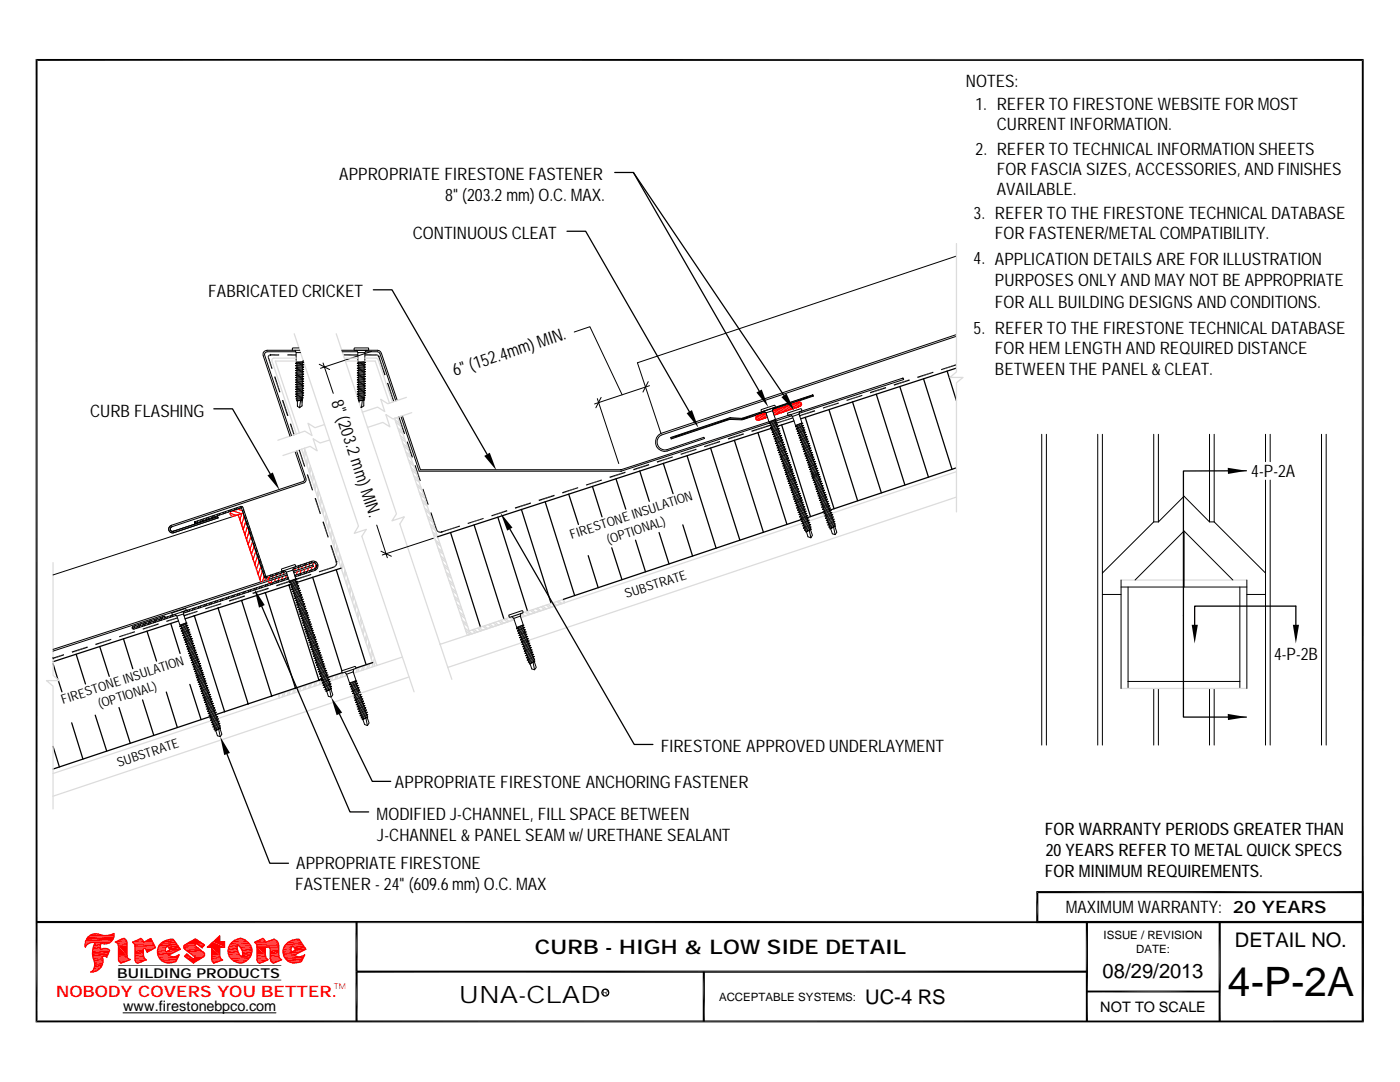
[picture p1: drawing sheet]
<svg xmlns="http://www.w3.org/2000/svg" width="279mm" height="216mm" viewBox="0 0 279 216" stroke-linecap="round" stroke-linejoin="round" font-family="sans-serif">
<defs><g id="words">
<text font-size="8.1" x="245.1" y="198.7">4-P-2A</text>
<text font-size="4.8" x="91.6" y="200.1">UNA-CLAD</text>
<g font-size="4">
<text x="106.7" y="190.4">CURB - HIGH &amp; LOW SIDE DETAIL</text>
<text x="246.5" y="189">DETAIL NO.</text>
<text x="220" y="195.1">08/29/2013</text>
<text x="172.6" y="200.3">UC-4 RS</text>
</g>
<g font-size="3.4">
<text x="192.8" y="17.4">NOTES:</text>
<text x="194.6" y="21.9">1. REFER TO FIRESTONE WEBSITE FOR MOST</text>
<text x="198.9" y="25.9">CURRENT INFORMATION.</text>
<text x="67.7" y="35.9">APPROPRIATE FIRESTONE FASTENER</text>
<text x="194.7" y="30.9">2. REFER TO TECHNICAL INFORMATION SHEETS</text>
<text x="198.9" y="34.8">FOR FASCIA SIZES, ACCESSORIES, AND FINISHES</text>
<text x="88.9" y="40.1">8&quot; (203.2mm) O.C. MAX.</text>
<text x="198.9" y="38.8">AVAILABLE.</text>
<text x="82.4" y="47.7">CONTINUOUS CLEAT</text>
<text x="194.3" y="43.7">3. REFER TO THE FIRESTONE TECHNICAL DATABASE</text>
<text x="198.5" y="47.7">FOR FASTENER/METAL COMPATIBILITY.</text>
<text x="194.3" y="52.7">4. APPLICATION DETAILS ARE FOR ILLUSTRATION</text>
<text x="41.5" y="59.4">FABRICATED CRICKET</text>
<text x="198.5" y="57.1">PURPOSES ONLY AND MAY NOT BE APPROPRIATE</text>
<text x="198.5" y="61.4">FOR ALL BUILDING DESIGNS AND CONDITIONS.</text>
<text x="194.3" y="66.7">5. REFER TO THE FIRESTONE TECHNICAL DATABASE</text>
<text x="198.5" y="70.7">FOR HEMLENGTH AND REQUIRED DISTANCE</text>
<text x="90.8" y="75.1" transform="rotate(-18 90.8 75.1)">6&quot; (152.4mm) MIN.</text>
<text x="198.5" y="74.8">BETWEEN THE PANEL &amp;CLEAT.</text>
<text x="18" y="83.1">CURB FLASHING</text>
<text x="66.1" y="80.3" transform="rotate(72 66.1 80.3)">8&quot; (203.2 mm) MIN.</text>
<text x="249.7" y="95.1">4-P-2A</text>
<text x="254.3" y="131.8">4-P-2B</text>
<text x="131.9" y="150.1">FIRESTONE APPROVED UNDERLAYMENT</text>
<text x="78.8" y="157.3">APPROPRIATE FIRESTONE ANCHORING FASTENER</text>
<text x="75.1" y="163.5">MODIFIED J-CHANNEL, FILL SPACE BETWEEN</text>
<text x="75.3" y="167.7">J-CHANNEL &amp; PANEL SEAMw/URETHANE SEALANT</text>
<text x="208.5" y="166.7">FOR WARRANTY PERIODS GREATER THAN</text>
<text x="59.1" y="173.4">APPROPRIATE FIRESTONE</text>
<text x="208.7" y="170.9">20YEARS REFER TO METAL QUICK SPECS</text>
<text x="58.9" y="177.5">FASTENER - 24&quot; (609.6mm) O.C. MAX</text>
<text x="208.5" y="175">FOR MINIMUMREQUIREMENTS.</text>
<text x="212.7" y="182.2">MAXIMUMWARRANTY: 20 YEARS</text>
</g>
<text font-size="3.2" fill="#f00" x="11.2" y="198.9">NOBODY COVERS YOU BETTER.</text>
<g font-size="2.9">
<text x="24.6" y="201.8">www.firestonebpco.com</text>
<text x="219.6" y="201.9">NOT TO SCALE</text>
</g>
<text font-size="2.7" x="23.4" y="195.1">BUILDING PRODUCTS</text>
<g font-size="2.6">
<text x="114.1" y="107.6" transform="rotate(-18 114.1 107.6)">FIRESTONE INSULATION</text>
<text x="121.4" y="108.5" transform="rotate(-18 121.4 108.5)">(OPTIONAL)</text>
<text x="125.1" y="119.4" transform="rotate(-18 125.1 119.4)">SUBSTRATE</text>
<text x="12.6" y="140.5" transform="rotate(-18 12.6 140.5)">FIRESTONE INSULATION</text>
<text x="19.9" y="141.4" transform="rotate(-18 19.9 141.4)">(OPTIONAL)</text>
<text x="23.7" y="153" transform="rotate(-18 23.7 153)">SUBSTRATE</text>
</g>
<g font-size="2.3">
<text x="220.2" y="187.4">ISSUE / REVISION</text>
<text x="226.8" y="190.2">DATE:</text>
<text x="143.5" y="199.7">ACCEPTABLE SYSTEMS:</text>
</g>
<text font-size="1.6" fill="#f00" x="66.6" y="197.3">TM</text>
<text font-size="1.6" x="120.1" y="198.5">R</text>
</g></defs>
<g fill="#000">
<path d="M53.4 71.2h.3l-.2 .2zM53.5 71.4l.9 2.1-.2 .1zM53.5 70.9l.2 .2-.3 .1zM53.5 71.4l.2-.2zM53.5 71.4l.2-.1 .7 2.2zM53.5 70.9l.2-.1 .1 .2zM53.4 71.2l.3-.1v.1zM53.5 70.9l.3 .1-.1 .1zM53.7 70.8l.3-.1v.3zM53.7 70.8l.3 .2h-.2zM54.7 75.2l1.3 3-.2 .1zM54.7 75.2l.2-.1 1.1 3.1z"/>
<path d="M54 71l1.7-.3v.3zM54 70.7h1.7l-1.7 .3zM56.3 79.9l1.3 3-.3 .1zM56.3 79.9l.2-.1 1.1 3.1zM57.4 71l1.7-.3v.3zM57.4 70.7h1.7l-1.7 .3zM75.2 70.7l.2 .3h-.2zM75.4 71l.1-.2v.4zM75.2 70.7l.3 .1-.1 .2zM75.5 70.8l.2 .3-.2 .1zM75.5 71.2l1.5 3.6-.3 .1zM75.5 71.2l.2-.1 1.3 3.7z"/>
<path d="M151 78.3l1-.6 1.3 3.5zM156 79.2l1-.7 1.5 3.5zM154.3 81.4l7-2.4-6.1 2.4zM155.2 81.4l6.1-2.4h1zM161.3 79l.9-.2 .1 .2zM168.9 79.8l3.1-1-3 1.2zM169 80l3-1.2 .1 .2zM173.6 78.2l3.2-1-3.1 1.3zM173.7 78.5l3.1-1.3 .1 .3zM178.4 76.7l3.1-1-3.1 1.3zM178.4 77l3.1-1.3 .1 .2zM183 75.2l3.2-1-3.1 1.2z"/>
<path d="M183.1 75.4l3.1-1.2 .1 .2zM187.8 73.7l3.1-1.1-3 1.3zM187.9 73.9l3-1.3v.3zM53.4 94.9l1-.6 1.4 3.5zM57.8 84.6l1 2.1-.2 .1zM57.8 84.6l.3-.1 .7 2.2zM59.6 89.8l1.3 3.2-.2 .1zM59.6 89.8l.2-.1 1.1 3.3zM61.2 94.7l1.3 3.1-.2 .1zM61.2 94.7h.3l1 3.1zM62.8 99.4l1.3 3.1-.3 .1zM62.8 99.4h.2l1.1 3.1z"/>
<path d="M77.2 76.5l1.5 3.6-.2 .1zM77.2 76.5l.3-.1 1.2 3.7zM79.5 83.2l1.4 3.3-.3 .1zM79.5 83.2h.2l1.2 3.3zM81.2 88.2l1.2 3-.2 .1zM81.2 88.2l.2-.1 1 3.1zM82.7 92.9l1.3 3-.2 .1zM82.7 92.9l.2-.1 1.1 3.1zM96.6 91l1.1-.7 1.4 3.6zM107.5 99.7l3.1-1-3 1.3zM107.6 100l3-1.3 .1 .3zM112.2 98.2l3.2-1-3.1 1.3z"/>
<path d="M112.3 98.5l3.1-1.3v.2zM116.9 96.7l3.2-1-3.1 1.2zM117 96.9l3.1-1.2v.2zM121.6 95.1l3.2-1-3.1 1.3zM121.7 95.4l3.1-1.3v.3zM126.4 93.6l3.1-1-3.1 1.3zM126.4 93.9l3.1-1.3 .1 .2zM133.9 87.3h.9l-.9 .3zM131.1 92.1l3.1-1-3.1 1.2zM131.1 92.3l3.1-1.2 .1 .2zM137 82.5l1.1-.7 1.3 3.6zM135.8 90.6l3.1-1.1-3 1.3z"/>
<path d="M135.9 90.8l3-1.3 .1 .2zM140.5 89l3.2-1-3.1 1.2zM140.6 89.2l3.1-1.2v.2zM133.9 87.3l10.8-3.6-9.9 3.6zM134.8 87.3l9.9-3.6h.9zM144.7 83.7h1zM144.7 83.7h1.1zM144.7 83.7h.9zM145.5 83.4h.9zM145.7 83.4h.7zM145.7 83.4h.2zM147.4 83.7l.8 .1z"/>
<path d="M147.4 83.7h.9zM148 83.8h.2zM148 83.5h1.1zM148.1 83.5h1zM148.2 83.4l.9 .1zM148.2 83.4h.9zM145.2 87.5l3.2-1.1-3.1 1.3zM145.3 87.7l3.1-1.3 .1 .3zM148.2 83.4l3.6-1.1-2.7 1.1zM149.1 83.4l2.7-1.1h.9zM151.8 82.3l.7-.3 .2 .3zM149.9 85.9l3.7-1.1-3.6 1.4z"/>
<path d="M150 86.2l3.6-1.4 .1 .2zM154.3 81.4h.9l-1 .4zM154.8 84.4l3.4-1.1-3.3 1.3zM154.9 84.6l3.3-1.3 .1 .2zM159.6 82.8l3-1-3 1.3zM159.6 83.1l3-1.3 .1 .3zM164.2 81.3l3.1-1-3 1.2zM164.3 81.5l3-1.2 .1 .2zM245 93.3l3.8 .6-3.7 .7zM45.7 119.8l3.1-1-3 1.3zM45.8 120.1l3-1.3 .1 .2zM50.4 118.3l3.2-1-3.1 1.2z"/>
<path d="M50.5 118.5l3.1-1.2v.2zM55.1 116.8l2.7-.9-2.6 1.1zM55.2 117l2.6-1.1 .1 .2zM59.1 115.4l3-.9-2.9 1.2zM59.2 115.7l2.9-1.2v.2zM64.3 104.1l1.3 3.1-.2 .1zM64.3 104.1h.3l1 3.1zM65.9 108.8l1.4 3.3h-.3zM65.9 108.8h.3l1.1 3.3zM66.6 113l.2-.1 .2 .2zM63.6 114l3-1-2.9 1.2zM66.6 113l.4 .1-.4 .2z"/>
<path d="M63.7 114.2l2.9-1.2v.3zM67 112.7l.2 .1-.4 .1zM66.8 112.9l.4-.1-.2 .3zM67.1 112.4h.2l-.3 .3zM67 112.1h.3l-.2 .3zM67 112.7l.3-.3-.1 .4zM67.3 112.1v.3h-.2zM84.3 97.6l1.3 3.1-.3 .1zM84.3 97.6l.2-.1 1.1 3.2zM87 105.7l.2-.1v.4zM85.9 102.3l1.3 3.3-.2 .1zM87.3 105.8l.2 .4-.3-.2z"/>
<path d="M87.2 105.6l.1 .2-.1 .2zM85.9 102.3l.2-.1 1.1 3.4zM87.3 105.8l.2 .2v.2zM87.5 106l.3 .3-.3-.1zM87.5 106l.3 .1v.2zM87.8 106.1l.4 .2h-.4zM87.8 106.1l.3-.1 .1 .3zM88.1 106l3.6-1.1-3.5 1.4zM88.2 106.3l3.5-1.4 .1 .2zM93.3 104.4l3.2-1.1-3.1 1.3zM93.4 104.6l3.1-1.3v.2zM98 102.8l3.2-1-3.1 1.2z"/>
<path d="M99.9 102.4l2.4 2.9-1.1 .6zM98.1 103l3.1-1.2 .1 .2zM102.7 101.3l3.2-1.1-3.1 1.3zM102.8 101.5l3.1-1.3 .1 .3zM10.5 131.2l2.2-.7-2.1 1zM10.6 131.5l2.1-1 .1 .3zM14.3 130l3.1-1-3 1.3zM14.4 130.3l3-1.3 .1 .2zM19 128.5l3.2-1-3.1 1.2zM19.1 128.7l3.1-1.2v.2zM23.7 127l3.2-1.1-3.1 1.3zM23.8 127.2l3.1-1.3 .1 .3z"/>
<path d="M28.4 125.4l3.2-1-3.1 1.2zM28.5 125.6l3.1-1.2 .1 .2zM33.2 123.9l2.1-.7-2.1 .9zM33.2 124.1l2.1-.9 .1 .2zM36.7 122.7l2.7-.8-2.6 1.1zM36.8 123l2.6-1.1 .1 .2zM40.9 121.4l3.2-1-3.1 1.2zM41 121.6l3.1-1.2 .1 .2zM50.8 117.6l2 3.1-1.1 .5zM237.8 124.7h1.3l-.7 3.7zM258 124.7h1.2l-.6 3.7zM245 142.5l3.8 .6-3.7 .6z"/>
</g>
<g fill="none" stroke="#000" stroke-width=".25">
<path d="M122.7 34.4h3.7l25.1 43.6M126.4 34.4l30.1 44.5M74.5 57.8h3.7l19 32.8M113.2 46.1h3.7l20.7 36.1M68.5 70.8h2.9M72.8 70.8h2.4M174.9 78.7l5.7 18.1M179.6 77.1l5.7 18.1M184.3 75.6l5.7 18M189 74l1.9 6M190.9 73.4l-31.1 10.2M42.7 81.6h3.7l7.5 13"/>
<path d="M113.5 98.6l1.9 6M118.2 97.1l1.9 6M122.9 95.5l2 6.1M127.7 94l1.9 6M132.4 92.5l1.9 6M137.1 90.9l5.8 18.5M141.8 89.4l5.9 18.4M146.6 87.8l5.8 18.4M151.3 86.3l5.8 18.3M154.1 85.4l-66.8 21.7M156 84.8l5.8 18.3M158.5 84l-3.4 1.1"/>
<path d="M160.7 83.3l5.8 18.2M165.4 81.7l5.8 18.2M170.1 80.2l5.8 18.1M190.9 93.3l-25.3 8.5M248.8 93.9l-12.6 .1v49.1h12.6M48.2 119.8l6 19.1M53 118.3l6 19M57.7 116.8l6 19M58 116.6l-21.1 6.9M62.4 115.2l5.8 18.7M67.1 113.7l6 18.9M68.1 113.4l-9 2.8"/>
<path d="M89.9 106.3l6 18.8M94.6 104.7l6 18.9M99.4 103.2l5.9 18.8M101.8 105.6l24.8 42.9h3.7M104.1 101.6l5.9 18.8M108.8 100.1l5.9 18.7M117.4 110.9l2 6.4M122.1 109.3l2 6.4M126.8 107.8l2 6.3M131.5 106.3l2 6.2M136.3 104.7l1.9 6.3M160.1 103.6l-47.7 16"/>
<path d="M164.6 102.1l-3.6 1.2M10.6 132.4l1 3.2M11.6 135.8l.8 2.2M15.2 130.6l1.9 5.9M19.9 129l1.9 6M24.6 127.5l1.9 5.9M28.4 139.7l2.3 7M29.3 125.9l1.9 6M33.2 138.1l2.2 7.1M34.1 124.4l1.8 6M35.6 123.9l-25 8.1M37.9 136.6l2.2 7"/>
<path d="M38.8 122.9l6 19.1M43.5 121.3l6 19.2M52.2 121l17.6 41h3.8M64.3 135.5l-21 7M68.3 134.2l-2.8 .9M74.4 132.2l-3.4 1.1M238.4 126.7v-5.8h20.2v6.4M10.6 148.9l1.3 4.1M14.3 144.2l2.3 7.3M19 142.7l2.3 7.2M23.7 141.2l2.3 7.1M42 143l-31.4 10.5"/>
</g>
<g fill="none" stroke="#000" stroke-width=".2">
<path d="M190.9 51.1l-63.7 21.3 4.7 14.1M54 70.7v.3M58.4 69.9h-5.1a.81 .81 0 0 0-.8 1.1l5.4 16M58.9 69.9l.2 .5h.9M59 72.5l1.3-.3 .3 .1-.3 .2zM59 73l1.3-.3 .3 .1-.3 .1zM59 73.5l1.3-.3h.3l-.3 .2zM59 74l1.3-.4 .3 .1-.3 .2zM59 74.4l1.3-.3 .3 .1-1.3 .3zM59 74.9l.3-.2 1.3-.1-1.3 .4zM59 75.4l.3-.2 1.3-.1-1.3 .3zM59 75.8l.3-.2h1.3l-1.3 .3z"/>
<path d="M59 76.3l.3-.2h1.3l-1.3 .3zM59 76.8l1.3-.3h.3l-.3 .2zM59 77.2l1.3-.3 .3 .1-.3 .2zM59 77.7l1.3-.3 .3 .1-.3 .1zM59 78.2l1.3-.3h.3l-.3 .2zM59 78.7l1.3-.4 .3 .1-.3 .2zM59 79.1l1.3-.3 .3 .1-1.3 .3zM59 70.2h-5.7a.53 .53 0 0 0-.5 .7l5.4 16M59.1 79.6l.2-.2h1.2l-1.2 .3zM59.1 70.4v1.8M59.1 72.2l.2 .2M59.3 72.6v.3"/>
<path d="M59.3 73.1v.2M59.3 73.5v.3M59.3 74v.3M59.3 74.5v.2M59.3 75v.2M59.3 75.4v.2M59.3 75.9v.2M59.3 76.4v.2M59.3 76.8v.3M59.3 77.3v.3M59.3 77.8v.2M59.3 78.2v.3"/>
<path d="M59.3 78.7v.3M59.3 79.2v.2M59.3 79.7v.2M59.6 69.4h-1.2l-.1 .4 .1 .1h1.4M60 79.9h.1M60.3 79.9v1.1l-.5 .4 .2-1.5M60.3 79.5v.3h-.4M60.3 79.8l-1.1 .2 1.2-.2-.4 .1M60.3 72.5v.2M60.3 72.9v.3M60.3 73.4v.2M60.3 73.9v.2"/>
<path d="M60.3 74.3v.3M60.3 74.8v.3M60.3 75.3v.2M60.3 75.7v.3M60.3 76.2v.3M60.3 76.7v.2M60.3 77.2v.2M60.3 77.6v.3M60.3 78.1v.2M60.3 78.6v.2M60.3 79v.3M60.5 71.9v.3h-1.4"/>
<path d="M63.7 72.7l2.1 1M64.5 72.4l2 6.1M68.2 69.9h7.2l.5 .3 3.4 9.7M68.3 70.2h3M70.7 69.4h2.8l.1 .4-.1 .1h-2.8zM71.2 69.9l.2 .5h1.4M71.3 72.5l1.3-.3 .3 .1-.3 .2zM71.3 73l1.3-.3 .3 .1-.3 .1zM71.3 73.5l1.3-.3h.3l-.3 .2zM71.3 74l1.3-.4 .3 .1-.3 .2zM71.3 74.4l1.3-.3 .3 .1-1.3 .3zM71.3 74.9l.3-.2 1.3-.1-1.3 .4z"/>
<path d="M71.3 75.4l.3-.2 1.3-.1-1.3 .3zM71.3 75.8l.3-.2h1.3l-1.3 .3zM71.3 76.3l.3-.2h1.3l-1.3 .3zM71.3 76.8l1.3-.3h.3l-.3 .2zM71.3 77.2l1.3-.3 .3 .1-.3 .2zM71.3 77.7l1.3-.3 .3 .1-.3 .1zM71.3 78.2l1.3-.3h.3l-.3 .2zM71.3 78.7l1.3-.4 .3 .1-.3 .2zM71.3 79.1l1.3-.3 .3 .1-1.3 .3zM71.4 70.4v1.8M71.4 72.2l.2 .2M71.5 79.5l.1-.1h1.3l-1.3 .3-.1-.1"/>
<path d="M71.5 79.9l1.3-.1-1.2 .2M71.6 72.6v.3M71.6 73.1v.2M71.6 73.5v.3M71.6 74v.3M71.6 74.5v.2M71.6 75v.2M71.6 75.4v.2M71.6 75.9v.2M71.6 76.4v.2M71.6 76.8v.3M71.6 77.3v.3"/>
<path d="M71.6 77.8v.2M71.6 78.2v.3M71.6 78.7v.3M71.6 79.2v.2M71.6 79.7v.2M72.3 79.9l-.2 1.4M72.6 79.9v1.1l-.5 .3-.1-.1M72.6 72.5v.2M72.6 72.9v.3M72.6 73.4v.2M72.6 73.9v.2M72.6 74.3v.3"/>
<path d="M72.6 74.8v.3M72.6 75.3v.2M72.6 75.7v.3M72.6 76.2v.3M72.6 76.7v.2M72.6 77.2v.2M72.6 77.6v.3M72.6 78.1v.2M72.6 78.6v.2M72.6 79v.3M72.6 79.5v.3M72.8 70.4v1.8h-1.4"/>
<path d="M72.9 70.2h2.5l.4 .4 3.2 9.4M73.1 69.9l-.3 .5M74.2 70.1l-10.2 3.4M75.7 71.1l-.2 .1M114.6 66.3l3.1-1.1 6.5 13.6M119.2 79.5l4.3 13M120 79.3l-1.1 2.1M129.4 76.2l-1.1 2M129.6 77l-10.9 3.6M190.9 67.1l-58.8 19.7a1.57 1.57 0 0 0-.9 1.9 1.57 1.57 0 0 0 1.9 1l7.4-2.5 .1 .3-7.5 2.5a1.87 1.87 0 0 1-2.2-1.2 1.87 1.87 0 0 1 1-2.3M190.9 66.8l-59 19.7M58.8 86.7l-.2 .1"/>
<path d="M59.2 90l1.8 5.6 .1 .3-.4 .5-26.4 8.7a.47 .47 0 0 0-.3 .6 .47 .47 0 0 0 .6 .3l8.8-2.9 .1 .2-8.8 3a.78 .78 0 0 1-1-.5 .78 .78 0 0 1 .5-1l26.4-8.7 .1-.4-1.8-5.6M59.4 80v1.1l.4 .3M71.7 80v.3M79.7 83.2h-.2M80 83.1l3.7 10.9h40.3l29.5-9.5M80.3 83l3.6 10.7h40.1l29.5-9.5M145.3 83.4h2.7M145.8 83.7h2.7M151.9 81.7l2.7-.8h.1v.4l-2.6 .9zM152.9 82.4l.6 1.8M153.5 84.2h.2M153.6 84.9l1.2-.7h.3l-1.2 .7z"/>
<path d="M153.7 84.2l1.2-.5-.2 .3-1.2 .5zM153.8 84.5v.2M153.9 85.8l1.2-.7h.3l-.2 .2-1 .5zM153.9 84.9l.1 .2M154 85.1l1.2-.5-.2 .3-1.2 .5zM154.1 85.3v.3M154.2 86.7l1.2-.7h.3l-.3 .2-.9 .5zM154.2 82l.6 1.7-1.3 .5M154.2 82l-1.3 .4-.4-.4M154.2 85.8l.1 .2M154.2 81.8l8.1-2.8-.1-.2-14.2 4.7-2.5-.1-11.6 3.9v.3l11.7-3.9h2.7l4.4-1.4M154.3 86l1.2-.5-.2 .3-1.2 .5z"/>
<path d="M154.3 81.4l-.1 .6M154.3 86.2l.1 .3M154.5 87.6l1.5-.7-.3 .2-.9 .5zM154.5 86.7l.1 .2M154.6 86.9l.9-.5h.3l-1.5 .8zM154.6 87.1l.1 .3M154.7 84l.1 .2M154.8 87.6l.1 .2M154.9 87.8l.9-.5h.3l-1.2 .8h-.3zM154.9 84.4v.3M154.9 88.1l.1 .2M155 88.3l1.3-.5-.3 .2-1.2 .5z"/>
<path d="M155 84.9l.1 .2M155.1 88.5l.1 .2M155.2 88.7l.9-.5h.3l-.2 .3-1 .4h-.3zM155.2 85.3v.3M155.2 88.9l.1 .3M155.3 89.2l1.2-.6-.2 .3-1.2 .5zM155.3 85.8l.1 .2M155.4 89.4v.2M155.4 89.6l1-.4h.3l-1.2 .7h-.3zM155.4 86.2l.1 .2M155.5 90.8l1.2-.8h.3l-1.2 .8zM155.5 89.9l.1 .2"/>
<path d="M155.6 90.1l1.2-.5-.2 .2-1.2 .5zM155.6 86.7l.1 .2M155.7 90.3v.2M155.7 87.1l.1 .2M155.8 91.7l1.2-.8h.3l-.2 .3-1 .5zM155.8 90.8l.1 .2M155.9 91l1.2-.5-.2 .2-1.2 .5zM155.9 87.5l.1 .3M156 91.2v.2M156 88l.1 .2M156.1 92.5l1.2-.7h.3l-1.2 .7zM156.1 91.7l.1 .2"/>
<path d="M156.2 91.9l1.2-.5-.2 .2-1.2 .5zM156.2 88.5l.1 .2M156.2 93l.3-.2 1.2-.6-.2 .3zM156.3 92.1v.2M156.3 88.9l.1 .3M156.4 93.4l1.2-.7h.3l-1.2 .7zM156.4 92.5l.1 .3M156.5 89.4v.2M156.5 93l.1 .2M156.6 89.8l.1 .2M156.7 93.4l.1 .2M156.8 94.7l1.1-.7h.3l-1.1 .7z"/>
<path d="M156.8 93.6l1.2-.5-.2 .3-1.3 .5zM156.8 90.3v.2M156.8 93.9l.1 .2M156.9 94.1l.9-.5h.4l-1.2 .7h-.3zM156.9 90.7l.1 .2M157 94.3l.1 .2M157.1 95.6l1.1-.7h.3l-1.1 .7zM157.1 94.7v.2M157.1 91.1v.3M157.1 94.9l1.3-.5-.2 .3-1.3 .5zM157.2 82.4l2.7-.9 .1 .3v.2l-2.6 .9zM157.2 91.6l.1 .2"/>
<path d="M157.2 95.1l.1 .2M157.3 92.1l.1 .2M157.4 96.5l1.1-.7h.3l-1.1 .7zM157.4 95.6v.2M157.4 95.8l1.3-.5-.2 .2-1.3 .6zM157.5 92.5l.1 .2M157.5 96l.1 .2M157.6 93l.1 .2M157.7 96.5v.2M157.7 96.7l1.3-.5-.3 .2-1.2 .5zM157.8 93.4v.2M157.8 96.9l.1 .2"/>
<path d="M157.9 97.2l.9-.6h.3l-1.2 .8h-.3zM157.9 93.8v.2M157.9 98.3l1.2-.8h.3l-.2 .3-1 .5zM157.9 97.4l.1 .2M158 97.6l1.3-.5-.3 .2-1.2 .5zM158 83l-3.3 1M158 94.2l.1 .2M158.1 97.8l.1 .2M158.2 94.7v.2M158.2 83.1l.5 1.8M158.2 98.3l.1 .2M158.3 98.5l1-.5h.3l-1.5 .7z"/>
<path d="M158.3 95.1l.1 .2M158.4 99.6l1.2-.7h.3l-1.2 .7zM158.4 98.7l.1 .2M158.5 98.9l1.2-.5-.2 .3-1.3 .5zM158.5 95.5v.3M158.5 99.1l.1 .3M158.6 96l.1 .2M158.7 99.6v.2M158.7 99.8l1.3-.5-.2 .3-1.3 .5zM158.7 85.2l1.2-.7h.3l-1.2 .7zM158.7 96.4l.1 .2M158.7 84.9l.3 .1"/>
<path d="M158.9 85.6l.2-.2 1.3-.5-.3 .2zM158.9 96.9l.1 .2M159 86.1l1.2-.8h.3l-1.2 .8zM159 97.3l.1 .2M159 85.2l.1 .2M159.2 86.5l.2-.2 1.3-.5-.3 .2zM159.2 85.6l.1 .3M159.2 97.8l.1 .2M159.3 87l1.2-.8h.3l-1.2 .8zM159.3 98.2l.1 .3M159.3 86.1l.1 .2M159.5 87.4l1.2-.7h.3l-1.2 .7z"/>
<path d="M159.5 82.6l.6 1.8-1.4 .5M159.5 82.6l-1.3 .5-.4-.4-3.2 1M159.5 98.7l.1 .2M159.5 86.5l.1 .2M159.6 82.8v.3M159.6 82.2l20.6-6.8 .1 .3-20.8 6.8M159.6 82.1l-.1 .5M159.6 99.1l.1 .3M159.6 87l.1 .2M159.8 99.6l.1 .2M159.8 87.4l.1 .2M159.9 87.6l1.2-.5-.2 .3-1.3 .5z"/>
<path d="M159.9 100l.1 .2M159.9 87.8l.1 .3M160 84.7l.1 .2M160 88.1l1-.5h.2l-1.1 .7h-.3zM160.1 89.2l1.1-.7h.3l-.2 .2-.9 .5zM160.1 88.3v.2M160.1 88.5l1.3-.5-.2 .3-1.3 .5zM160.1 85.1l.1 .2M160.2 88.7l.1 .3M160.3 85.6l.1 .2M160.4 90.1l1.4-.7-.2 .2-.9 .5zM160.4 89.2v.2"/>
<path d="M160.4 89.4l1.3-.5-.2 .3-1.3 .5zM160.4 86l.1 .2M160.5 90.6l.2-.3 1.3-.5-.2 .3zM160.5 89.6l.1 .3M160.6 86.5l.1 .2M160.7 91l1.1-.7h.3l-1.1 .7zM160.7 90.1v.2M160.7 86.9l.1 .3M160.8 90.6l.1 .2M160.9 87.4l.1 .2M161 91.9l1.1-.7h.3l-1.2 .7zM161 91v.2"/>
<path d="M161 91.2l1.3-.5-.2 .3-1.3 .5zM161 87.8l.1 .3M161.1 91.4l.1 .3M161.2 88.3v.2M161.2 92.8l1.2-.7h.3l-1.2 .7zM161.2 91.9l.1 .2M161.3 92.1l1.3-.5-.3 .3-1.2 .5zM161.3 88.7l.1 .2M161.4 93.3l.2-.3 1.3-.5-.3 .3zM161.4 92.3l.1 .3M161.5 89.2v.2M161.5 92.8l.1 .2"/>
<path d="M161.6 89.7l.1 .2M161.7 93.2l.1 .3M161.8 93.5l1.2-.5-.2 .2-1 .5h-.3zM161.8 90.1v.2M161.8 93.7l.1 .2M161.9 93.9l1-.5h.3l-1.2 .7h-.3zM161.9 90.6l.1 .2M162 94.1l.1 .3M162.1 95.4l.2-.2 1.2-.5-.2 .2zM162.1 94.4l1.2-.5-.2 .2-1.3 .5zM162.1 91v.2M162.1 94.6l.1 .2"/>
<path d="M162.2 94.8l1.2-.5-.2 .2-1.2 .5zM162.2 91.4l.1 .3M162.3 95v.2M162.3 91.9l.1 .2M162.4 95.4v.2M162.4 95.6l1-.5h.3l-1.2 .7h-.3zM162.5 92.3l.1 .2M162.5 96.7l1.2-.7h.3l-1.2 .7zM162.5 95.8l.1 .3M162.6 96.1l1.2-.6-.2 .3-1.2 .5zM162.6 92.8l.1 .2M162.7 96.3v.2"/>
<path d="M162.8 93.2l.1 .2M162.8 97.6l1.2-.7h.3l-1.2 .7zM162.8 96.7l.1 .2M162.9 96.9l1.2-.5-.2 .3-1.2 .5zM162.9 98.1l1.2-.7h.3l-1.2 .7zM162.9 93.6l.1 .3M163 97.2v.2M163.1 94.1l.1 .2M163.1 97.6l.1 .2M163.2 94.4v.3M163.2 99l1.2-.7h.3l-1.2 .7zM163.2 98.1l.1 .2"/>
<path d="M163.3 98.3l1.2-.5-.2 .2-1.2 .6zM163.3 94.9l.1 .2M163.4 98.5l.1 .2M163.4 95.4l.1 .2M163.5 99.9l1.2-.8h.3l-1.2 .8zM163.5 99l.1 .2M163.6 99.2l1.3-.5-.3 .2-1.2 .5zM163.6 95.8l.1 .2M163.7 99.4l.1 .2M163.7 96.3l.1 .2M163.8 99.9l.1 .2M163.9 96.7l.1 .2"/>
<path d="M164 97.2l.1 .2M164.2 97.6l.1 .2M164.3 98l.1 .3M164.5 98.5v.2M164.6 98.9l.1 .2M164.8 99.4v.2M164.9 99.8l.1 .2M207.9 86.7v62M208.8 86.7v62M219.1 86.7v62M220 86.7v62M230.3 86.7v17.4"/>
<path d="M231.2 86.7v17.4M241.4 86.7v17.4M242.3 86.7v17.4M252.6 86.7v5.4M252.6 95.8v52.9M253.5 86.7v5.4M253.5 95.8v52.9M263.7 86.7v62M264.7 86.7v62M38.8 104.1l.1 .3 9.3-3.1 4.6 13.8 .4 .3 3.8-1.4M38.8 104.1l.1 .3M39.1 104.1l-.2 .3"/>
<path d="M39.5 103.9l-.2 .4M40.2 103.7l-.2 .4M40.6 103.5l-.2 .4M41.3 103.3l-.2 .4M41.7 103.2l-.2 .3M42.4 103l-.2 .3M42.8 102.8l-.2 .4M43.1 119.9l-.3 .4M43.4 119.8l-.1 .4M43.5 102.6l-.2 .3M43.9 102.4l-.1 .4M44.2 119.6l-.2 .4"/>
<path d="M44.5 119.5l-.1 .3M44.7 102.2l-.2 .4M45 102.1l-.1 .3M45.3 119.2l-.2 .4M45.7 119.1l-.2 .4M45.8 101.9l-.2 .3M46.2 101.6l-.2 .5M46.4 118.9l-.2 .4M46.8 118.7l-.2 .4M46.9 101.4l-.2 .4M47.3 101.3l-.2 .4M47.5 118.5l-.2 .4"/>
<path d="M47.9 118.4l-.2 .3M48 101l.5 .2 4.6 13.9 3.7-1.3 .3 .4 1.4-.5M48 101l-.2 .4M48 101l-9.2 3.1M48.3 101l-.1 .4M48.5 102.4l-37.9 12.3M48.6 118.2l-.2 .3M48.6 101.7l-.2 .4M48.8 102.1l-.2 .4M49 118l-.2 .4M49 102.8l-.2 .4M49.1 103.2l-.2 .4"/>
<path d="M49.4 103.9l-.3 .4M49.5 104.3l-.2 .4M49.7 117.8l-.2 .4M49.7 105l-.2 .4M49.9 105.4l-.2 .4M50.1 106.1l-.2 .4M50.1 117.6l-.2 .4M50.2 106.5l-.2 .4M50.5 107.2l-.3 .4M50.6 107.6l-.2 .4M50.8 108.3l-.2 .4M50.8 117.4l-.2 .4"/>
<path d="M51 108.7l-.2 .4M51.2 109.4l-.2 .4M51.2 117.3l-.2 .3M51.3 109.8l-.2 .4M51.6 110.5l-.2 .4M51.7 110.9l-.2 .4M51.9 111.6l-.2 .4M51.9 117.1l-.2 .3M52.1 112l-.2 .4M52.3 112.7l-.2 .4M52.3 116.9l-.1 .4M52.5 113.1l-.3 .4"/>
<path d="M52.7 113.8l-.2 .4M52.8 114.2l-.2 .4M53 114.9l-.1 .4M53 116.7l-.1 .4M53.3 115l-.2 .4M53.5 116.5l-.2 .4M54.1 114.7l-.3 .4M54.2 116.3l-.2 .4M54.4 114.6l-.1 .4M54.6 116.2l-.2 .4M55.2 114.3l-.2 .4M55.3 116l-.2 .3"/>
<path d="M55.6 114.2l-.2 .4M55.7 115.8l-.2 .4M56.2 113.5l2.6-.9 .2 .3v.2l-2.7 .9zM56.3 114l-.2 .4M56.4 115.6l-.2 .4M56.7 113.8l-.2 .4M56.8 115.5l-.2 .4M57.1 114.2l.6 1.8M57.2 114.4l-46.6 15.2M57.3 114.7l-46.7 15.2M57.3 115.6l.2-.3-21.3 6.8M57.6 115.5l-21 6.8"/>
<path d="M57.7 116h.3M57.9 116.7l1.2-.7h.3l-1.2 .7zM58 116l1.2-.5-.2 .3-1.3 .5zM58 116.2l.1 .3M58.2 117.6l1.2-.7h.2l-.2 .2-.9 .5zM58.2 116.7l.1 .2M58.3 116.9l1.2-.5-.2 .3-1.3 .5zM58.3 117.1l.1 .3M58.5 118.5l1.4-.7-.2 .2-.9 .5zM58.5 113.6l3.8-1.3a.64 .64 0 0 1 .9 .4 .64 .64 0 0 1-.5 .8l-3.9 1.3M58.5 113.7l.6 1.8-1.4 .5M58.5 117.6v.2"/>
<path d="M58.5 117.8l1-.5h.3l-1.5 .8zM58.5 114l3.9-1.3 .2 .3-4 1.3M58.5 113.2v.5M58.6 118l.1 .3M58.8 118.5v.2M58.8 118.7l1-.5h.3l-1.2 .8h-.3zM58.9 119.8l1.2-.7h.3l-.2 .3-1 .4zM58.9 113.1l-.2 .4M58.9 119l.1 .2M59 119.2l1.2-.5-.2 .2-1.2 .5zM59 113.1l3.2-1.1a.96 .96 0 0 1 1.2 .6 .96 .96 0 0 1-.6 1.2l-3.9 1.3M59 115.8l.1 .2"/>
<path d="M59 114.8l-.1 .2M59.1 119.4v.2M59.1 116.2l.1 .3M59.1 115.4l.1 .3M59.2 119.8l.1 .3M59.3 116.7l.1 .2M59.4 117.1l.1 .2M59.6 117.6v.2M59.6 112.9l-.2 .3M59.7 118l.1 .2M59.7 114.5l-.2 .4M59.9 118.4v.3"/>
<path d="M60 118.9l.1 .2M60 112.7l-.1 .4M60.1 114.4l-.2 .4M60.2 119.4v.2M60.3 119.8l.1 .2M60.8 112.5l-.2 .4M60.8 114.2l-.1 .4M61.2 112.4l-.2 .3M61.3 114l-.3 .4M61.9 112.1l-.2 .4M62 113.8l-.2 .4M62.3 112l-.2 .4"/>
<path d="M62.4 113.7l-.3 .3M62.9 112l-.2 .3M63.1 112.1l-.1 .3M63.5 112.7l-.6 1.1M67.3 112.1h-.3M75.2 104.8l2.1 6.5M76 110l2.1 1M86.5 107.4l-10.2 3.3M88.1 106l.1 .3M158.7 100.5l.2-.3 1.2-.5-.2 .3zM158.8 100.9l1.2-.7h.3l-1.2 .7zM158.8 100l.1 .2"/>
<path d="M159 101.4l.2-.3 1.2-.5-.2 .3zM159 100.5v.2M159.1 101.8l1.2-.7h.3l-1.2 .7zM159.1 100.9l.1 .2M159.3 102.3l1.1-.7h.3l-1.1 .6zM159.3 101.3v.3M159.4 101.8l.1 .2M159.6 103.2l1.1-.8h.3l-1.1 .8zM159.6 102.2v.3M159.6 102.5l1.3-.5-1.2 .7h-.3zM159.7 102.7l.1 .2M159.9 103.2v.2"/>
<path d="M159.9 103.4l1.3-.5-.2 .2-1.3 .5zM160 103.6l.1 .2M160.1 100.5v.2M160.1 103.8l.9-.5h.3l-1.1 .8h-.3zM160.2 104.1v.2M160.2 104.3l1.3-.5-.3 .2-1.2 .5zM160.2 100.9l.1 .2M160.3 104.5l.1 .2M160.4 101.3v.3M160.4 104.7l.9-.5h.3l-1.1 .7h-.3zM160.5 104.9v.3M160.5 105.2l1.3-.6-.2 .3-1.3 .5z"/>
<path d="M160.5 101.8l.1 .2M160.6 105.4l.1 .2M160.7 102.2v.2M160.7 105.6l.9-.5 .3 .1-1.1 .6h-.3zM160.8 105.8v.2M160.8 106l1.1-.4-1 .6zM160.8 102.7l.1 .2M161 103.1v.2M161.1 103.5l.1 .3M161.2 104l.1 .2M161.4 104.4l.1 .3M161.5 105.8l.3 1.5"/>
<path d="M161.6 104.9v.2M161.7 105.3l.1 .3M161.8 105.7l.3 1.1-.3 .5-.6-.2-.2-1M163.8 100.8l1.2-.8h.3l-.2 .3-1 .5zM163.9 100.1l1.2-.5-.2 .2-1.2 .5zM164 101.2l.2-.2 1.2-.5-.2 .2zM164 100.3v.2M164.1 100.8l.1 .2M164.3 102.1l.2-.2 1.2-.6-.2 .3zM164.3 101.2v.2M164.3 101.4l1-.5h.3l-1.2 .7h-.3zM164.4 101.6l.1 .3"/>
<path d="M164.6 102.1v.2M164.6 102.3l1-.5h.3l-1.2 .7h-.3zM164.7 102.5l.1 .2M164.8 102.7l1.2-.5-.2 .3-1.2 .5zM164.9 103v.2M164.9 103.2l1-.5h.3l-1.2 .7h-.3zM165 103.4l.1 .2M165.1 100.2v.3M165.1 103.6l1.2-.5-.2 .3-1.2 .5zM165.2 103.8v.3M165.2 104.1l1-.5h.3l-.2 .2-1 .5h-.3zM165.2 100.7l.1 .2"/>
<path d="M165.3 104.3l.1 .2M165.4 101.1v.3M165.4 104.5l1.2-.5-.2 .3-1.2 .5zM165.5 104.7v.3M165.5 105l1-.5h.2l-.1 .2-1.2 .5zM165.5 101.6l.1 .2M165.6 105.2l.1 .2M165.7 102v.3M165.7 105.4l1.1-.5-1.2 .6zM165.8 102.5l.1 .2M165.9 102.9l.1 .3M166.1 103.4l.1 .2"/>
<path d="M166.3 103.8v.3M166.4 105.2l.3 1.5M166.4 104.3l.1 .2M166.6 104.7v.2M166.6 105.1l.4 1.1-.3 .5-.6-.2-.3-1M220 118.6h3.7M223.7 117.1h25.1M223.7 115.7v21.7M225.1 117.1v20.3M226.5 115.7l9.8-9.7v11.1M230.3 104.1l-10.3 10.2M230.3 104.1h.9"/>
<path d="M231.2 104.1l5.1-5.1 5.1 5.1h.9M236.3 106l9.7 9.7M242.3 104.1l10.3 10.2M247.4 117.1v20.3M248.8 115.7v21.7M248.8 118.6h3.8M10.5 131.2l.1 .3M26.5 125l-.1 .3M27 124.8l-.4 .8M27.7 124.6l-.4 .8M28.1 124.5l-.4 .8M28.8 124.2l-.4 .8"/>
<path d="M29.2 124.1l-.4 .8M29.9 123.9l-.4 .8M30.3 123.7l-.4 .8M31 123.5l-.4 .8M31.4 123.4l-.4 .8M32.1 123.1l-.4 .8M32.5 123l-.4 .8M33 123.2l-.1 .4M33.4 123.1l-.2 .3M34.2 122.8l-.2 .4M34.3 122.3l2.7-.9 .2 .3-.1 .1-2.6 .9zM34.5 122.7l-7.8 2.6"/>
<path d="M34.5 122.7l-.2 .4M35.1 122.8v.1M35.1 122.8l-8.3 2.7-.4-.2 .2-.3 6.3-2.1 .1 .3M35.3 122.9l.6 1.8M35.9 125.1l1.1-.8h.3zM35.9 124.7l.2 .1M36.2 125v.3M36.2 125.3l1.3-.5-1.2 .7h-.3zM36.3 125.5l.1 .2M36.4 125.7l.9-.5h.3l-1.2 .7h-.2zM36.4 126.8l1.2-.7h.3l-1.2 .7zM36.4 125.9l.1 .3"/>
<path d="M36.5 126.2l1.3-.6-.3 .3-1.2 .5zM36.6 122.5l.6 1.8-1.3 .4M36.6 122.5l-1.3 .4-.4-.3M36.6 126.4l.1 .2M36.7 122.7l.1 .3M36.7 122l-.1 .5M36.7 127.7l1.2-.7h.3l-.2 .3-1 .4zM36.7 122v.2M36.7 126.8l.1 .2M36.8 127l1.3-.5-.3 .3-1.2 .5zM36.9 127.3l.1 .2M37 128.6l1.2-.7h.3l-.2 .2-1 .5z"/>
<path d="M37 127.7l.1 .2M37.1 127.9l1.3-.5-.3 .3-1.2 .5zM37.1 124.5l.1 .3M37.2 128.1l.1 .3M37.3 125v.2M37.3 128.6l.1 .2M37.4 128.8l1-.4h.3l-1.2 .7h-.3zM37.4 125.4l.1 .3M37.5 121.8l-.2 .3M37.5 129.1v.2M37.5 129.3l1.3-.5-.2 .2-1.3 .5zM37.5 125.9l.1 .2"/>
<path d="M37.6 129.5l.1 .2M37.7 129.7l1-.5h.2l-1.1 .8h-.3zM37.7 126.3l.1 .3M37.8 130.9l.2-.3 1.2-.5-.2 .3zM37.8 130v.2M37.8 130.2l1-.5h.3l-1.2 .7h-.3zM37.8 126.8l.1 .2M37.9 121.6l-.2 .4M37.9 130.4l.1 .2M38 127.3l.1 .2M38.1 130.9v.2M38.1 131.1l1-.5h.3l-1.2 .7h-.3z"/>
<path d="M38.1 127.7l.1 .2M38.2 131.3l.1 .2M38.3 131.5l.9-.4h.3l-1.4 .7zM38.3 128.1l.1 .3M38.4 132.7l.2-.3 1.2-.5-.2 .3zM38.4 131.7v.3M38.4 132l1.3-.5-.2 .2-1.3 .5zM38.4 128.6l.1 .2M38.5 133.1l1.2-.7h.3l-1.2 .7zM38.5 132.2l.1 .2M38.6 129l.1 .2M38.6 121.4l-.2 .4"/>
<path d="M38.7 132.6v.3M38.7 129.5l.1 .2M38.8 133.1l.1 .2M38.9 133.3l.9-.5h.3l-1.2 .8h-.2zM38.9 130v.2M38.9 133.6l.1 .2M39 121.2l-.2 .4M39 133.8l1.3-.5-.3 .2-1.2 .5zM39 130.4l.1 .2M39.1 134.9l1.2-.7h.3l-.3 .2-.9 .5zM39.1 134l.1 .2M39.2 134.2l.9-.5h.3l-1.2 .8h-.3z"/>
<path d="M39.2 130.9v.2M39.2 135.3l1.2-.8h.3l-1.2 .8zM39.2 134.5l.1 .2M39.3 131.3l.1 .2M39.4 134.9l.1 .2M39.5 131.7v.3M39.5 136.1l1.2-.7h.3l-1.2 .7zM39.5 135.3l.1 .2M39.6 135.5l1.2-.5-.2 .2-1.3 .5zM39.6 132.2l.1 .2M39.7 135.7v.2M39.7 121l-.2 .4"/>
<path d="M39.8 132.6v.2M39.8 136.1l.1 .3M39.9 136.4l1.2-.6-.2 .3-1.2 .5zM39.9 133.1l.1 .2M40 136.6v.2M40 136.8l1-.5h.3l-1.2 .7h-.3zM40 133.5l.1 .2M40.1 120.9l-.2 .4M40.1 137l.1 .2M40.2 137.2l.9-.4h.3l-1.4 .7zM40.2 133.9l.1 .3M40.2 138.4l1.2-.7h.3l-.2 .2-1 .5z"/>
<path d="M40.3 137.5v.2M40.3 137.7l1.2-.5-.2 .3-1.2 .5zM40.3 134.3l.1 .2M40.4 137.9l.1 .2M40.4 134.8l.1 .2M40.5 139.3l1.2-.7h.3l-.2 .2-1 .5zM40.5 138.4l.1 .2M40.6 138.6l1.2-.5-.2 .2-1.2 .6zM40.6 135.2l.1 .2M40.7 138.8l.1 .3M40.7 135.7l.1 .2M40.8 120.6l-.2 .4"/>
<path d="M40.8 139.3l.1 .2M40.9 139.5l1.2-.5-.2 .2-1.2 .5zM40.9 136.1l.1 .2M41 139.7v.3M41 140l1-.6h.3l-1.2 .8h-.3zM41 136.6l.1 .2M41.2 137v.2M41.2 120.5l-.2 .4M41.3 137.5l.1 .2M41.5 137.9v.2M41.6 138.3l.1 .3M41.7 138.8l.1 .2"/>
<path d="M41.9 139.2l.1 .2M42 120.3l-.3 .4M42 139.7l.1 .2M42.3 120.2l-.2 .4M59.2 120.7l1.2-.7h.3l-.2 .3-1 .4zM59.3 120.1l1.2-.6-.2 .3-1.2 .5zM59.4 120.3v.2M59.5 121.7l1.2-.8h.3l-.3 .3-.9 .5zM59.5 120.7l.1 .2M59.6 120.9l.9-.4h.3l-1.2 .7h-.2zM59.6 121.2l.1 .2M59.8 122.6l1.2-.8h.3l-.3 .3-.9 .5z"/>
<path d="M59.8 121.7l.1 .2M59.9 121.9l1.2-.5-.2 .2-1.3 .5zM59.9 122.1l.1 .2M60.1 123.4l1.2-.7h.3l-.3 .3-.9 .4zM60.1 122.6l.1 .2M60.2 122.8l1.2-.5-.2 .2-1.3 .5zM60.2 123l.1 .2M60.4 124.3l1.2-.7h.2l-1.1 .7zM60.4 123.4l.1 .3M60.5 123.7l1.2-.6-.2 .3-1.3 .5zM60.5 120.3v.2M60.5 124.8l1.2-.7h.3l-1.2 .7z"/>
<path d="M60.5 123.9l.1 .2M60.6 120.7l.1 .2M60.7 124.3v.2M60.7 121.2l.1 .2M60.8 124.8l.1 .2M60.9 125l1.2-.5-.2 .3-1.2 .5zM60.9 121.6l.1 .2M61 126.1l1.1-.7h.3l-.2 .2-.9 .5zM61 125.2v.2M61 126.5l1.2-.7h.3l-.2 .2-1 .5zM61 125.4l1-.4h.3l-1.2 .7h-.3zM61 122.1l.1 .2"/>
<path d="M61.1 125.7l.1 .2M61.2 122.5l.1 .2M61.3 126.1v.2M61.3 123l.1 .2M61.3 127.4l1.2-.7h.3l-.2 .2-1 .5zM61.3 126.5l.1 .2M61.4 126.7l1.3-.5-.3 .2-1.2 .6zM61.5 123.4l.1 .2M61.5 126.9l.1 .3M61.6 123.9l.1 .2M61.6 128.3l1.2-.7h.3l-.2 .2-1 .5zM61.6 127.4l.1 .2"/>
<path d="M61.7 127.6l1.3-.5-.3 .2-1.2 .5zM61.8 124.3v.2M61.8 127.8l.1 .3M61.9 124.8l.1 .2M61.9 128.3l.1 .2M62 128.5l1.2-.5-.2 .2-1.2 .5zM62.1 125.2v.2M62.1 128.7l.1 .2M62.1 128.9l1.3-.5-.2 .3-1.3 .5zM62.1 125.6l.1 .2M62.2 129.2l.1 .2M62.3 129.4l.9-.5h.3l-1.1 .7h-.3z"/>
<path d="M62.3 126l.1 .2M62.4 129.6v.2M62.4 129.8l1.3-.5-.2 .3-1.3 .5zM62.4 126.4l.1 .3M62.5 130l.1 .3M62.6 130.3l.9-.5h.3l-1.1 .7h-.3zM62.6 126.9l.1 .2M62.7 131.4l1.1-.7h.3l-.2 .2-1 .5zM62.7 130.5v.2M62.7 130.7l1.3-.5-.2 .3-1.3 .5zM62.7 127.3l.1 .3M62.8 130.9l.1 .3"/>
<path d="M62.9 127.8v.2M62.9 131.4l.1 .2M63 131.6l1.3-.5-.2 .3-1.3 .5zM63 128.2l.1 .3M63.1 131.8l.1 .3M63.2 132l.9-.4h.3l-1.2 .7h-.3zM63.2 128.7v.2M63.2 133.2l1.2-.7h.3l-1.2 .7zM63.2 132.3l.1 .2M63.3 132.5l1.3-.5-.3 .2-1.2 .6zM63.3 129.1l.1 .3M63.4 132.7l.1 .2"/>
<path d="M63.5 129.6v.2M63.5 134.1l1.2-.8h.3l-.2 .3-1 .5zM63.5 133.2l.1 .2M63.6 133.4l1.3-.5-.3 .2-1.2 .5zM63.6 130l.1 .3M63.7 133.6l.1 .2M63.8 130.5v.2M63.8 134.1l.1 .2M63.9 134.3l1.3-.5-.3 .2-1.2 .5zM63.9 130.9l.1 .2M64 134.5l.1 .2M64.1 131.4v.2"/>
<path d="M64.1 134.7l.9-.5h.3l-.2 .3-1 .5h-.3zM64.1 135.8l1.2-.7h.3l-.2 .3-1 .4zM64.1 135l.1 .2M64.2 135.2l1.3-.5-.3 .2-1.2 .5zM64.2 131.8l.1 .2M64.3 135.4l.1 .2M64.3 132.2l.1 .3M64.4 136.7l1.2-.7h.3l-.2 .3-.9 .4zM64.4 135.8l.1 .3M64.5 136.1l1.3-.5-.3 .2-1.2 .5zM64.5 132.7l.1 .2M64.6 136.3l.1 .2"/>
<path d="M64.6 133.1l.1 .2M64.8 136.7v.2M64.8 136.9l1.3-.5-.3 .3-1.2 .5zM64.8 133.6l.1 .2M64.9 137.2l.1 .2M64.9 134l.1 .2M65 137.4l.9-.5h.3l-.2 .3-1.2 .4zM65.1 137.6v.2M65.1 137.8l1.1-.4-1.2 .6zM65.1 134.5l.1 .2M65.2 134.9l.1 .2M65.4 135.4l.1 .2"/>
<path d="M65.5 135.8l.1 .2M65.7 136.3l.1 .2M65.8 137.6l.3 1.5M65.8 136.7l.1 .2M66 137.2l.1 .2M66 137.5l.4 1.1-.3 .5-.6-.2-.3-1M68.2 133.9l2.7-.9 .1 .3v.1l-2.6 .9zM69.2 134.5l.6 1.8M69.8 136.3l.2 .1M70 136.4l.9-.5h.3l-1.1 .7h-.3zM70.1 136.6v.2M70.1 136.8l1.3-.5-.2 .3-1.3 .5z"/>
<path d="M70.2 137l.1 .2M70.3 137.2l.9-.4h.3l-1.1 .7h-.3zM70.4 137.5v.2M70.4 137.7l1.3-.5-.2 .3-1.3 .5zM70.5 134.1l.6 1.7-1.3 .5M70.5 134.1l-1.3 .4-.4-.3M70.5 137.9l.1 .2M70.6 138.1l.9-.4h.3l-1.1 .7h-.3zM70.6 133.6l-.1 .5M70.7 138.4v.2M70.7 138.6l1.3-.5-.2 .2-1.3 .6zM70.8 139.7l.2-.2 1.3-.5-.2 .2z"/>
<path d="M70.8 138.8l.1 .2M70.9 139l.9-.4h.3l-.2 .2-.9 .5h-.3zM71 139.3v.2M71 136.1l.1 .3M71.1 139.7l.1 .3M71.2 136.6v.2M71.3 137l.1 .2M71.5 137.5v.2M71.6 137.9l.1 .2M71.8 138.3v.3M71.9 138.8l.1 .2M72.1 139.2v.2"/>
<path d="M72.2 139.7l.1 .2M101.6 122.7l2.6-.9 .2 .3v.2l-2.7 .9zM102.5 123.4l.6 1.8M103.1 125.5l1.2-.7h.3l-.2 .2-1 .5zM103.1 125.2l.2 .1M103.4 126.4l1.2-.8h.3l-.3 .3-.9 .5zM103.4 125.5l.1 .2M103.5 125.7l1.2-.5-.2 .2-1.2 .5zM103.5 125.9l.1 .3M103.7 127.3l1.2-.8h.3l-.3 .3-.9 .5zM103.7 126.4l.1 .2M103.8 126.6l1.2-.5-.2 .2-1.3 .5z"/>
<path d="M103.8 122.9l.6 1.8-1.3 .5M103.8 122.9l-1.3 .5-.3-.4M103.8 126.8l.1 .2M103.9 122.4l-.1 .5M104 128.1l1.5-.7-.3 .3-.9 .4zM104 127.3l.1 .2M104.1 127.5l.9-.5h.3l-1.5 .7zM104.1 127.7l.1 .2M104.3 128.1l.1 .3M104.4 128.4l.9-.5h.3l-1.2 .7h-.3zM104.4 125v.2M104.4 128.6l.1 .2"/>
<path d="M104.5 125.4l.1 .2M104.5 128.8l1.2-.5-.2 .3-1.2 .5zM104.6 129v.2M104.6 129.2l1-.4h.3l-1.2 .7h-.3zM104.6 125.9l.1 .2M104.7 129.5l.1 .2M104.8 126.3l.1 .2M104.8 129.7l1.2-.5-.2 .3-1.2 .5zM104.9 129.9v.2M104.9 130.1l1-.4h.3l-1.2 .7h-.3zM104.9 126.8l.1 .2M105 130.4l.1 .2"/>
<path d="M105.1 127.2l.1 .3M105.1 130.6l1.2-.5-.2 .2-1.2 .6zM105.2 130.8l.1 .2M105.2 127.7l.1 .2M105.3 131l.9-.4h.3l-1.2 .7h-.3zM105.3 131.3l.1 .2M105.4 128.1l.1 .3M105.4 131.5l1.2-.5-.2 .2-1.2 .5zM105.5 131.7l.1 .2M105.5 128.6l.1 .2M105.6 131.9l.9-.5 .2 .1-.1 .2-1 .5-.2-.1zM105.6 132.5l1.2-.6z"/>
<path d="M105.6 132.2l.1 .2M105.7 129v.2M105.8 129.5l.1 .2M106 129.9v.2M106.1 130.3l.1 .3M106.3 130.8v.2M106.4 132.2l.3 1.4M106.4 131.2l.1 .2M106.6 131.7v.2M106.6 132l.4 1.2-.3 .4-.6-.1-.3-1M225.1 136h22.3M230.3 137.4v11.3"/>
<path d="M231.2 137.4v11.3M241.4 137.4v11.3M242.3 137.4v11.3M41.1 140.2l.1 .2M41.2 140.4l.9-.5h.3l-1.4 .7zM41.2 141.5l.3-.2 1.2-.5-.2 .2zM41.3 140.6v.2M41.3 140.8l1-.5h.3l-1.2 .8h-.3zM41.4 141.1l.1 .2M41.5 142.4l.3-.2 1.2-.6-.2 .3zM41.6 141.5v.2M41.6 141.7l1-.5h.3l-1.2 .7h-.3z"/>
<path d="M41.7 141.9l.1 .3M41.9 142.4v.2M41.9 142.6l1-.5h.3l-1.2 .7h-.3zM42 143.7l1.2-.7h.3l-1.2 .7zM42 142.8l.1 .2M42.1 143l1.2-.5-.2 .3-1.2 .5zM42.2 143.3v.2M42.2 140.1l.1 .2M42.3 144.6l1.2-.7h.3l-.2 .2-1 .5zM42.3 143.7l.1 .2M42.3 140.5l.1 .3M42.4 143.9l1.2-.5-.2 .3-1.2 .5z"/>
<path d="M42.5 144.1v.3M42.5 141l.1 .2M42.6 144.6l.1 .2M42.6 141.5l.1 .2M42.7 144.8l1.2-.5-.2 .3-1.2 .5zM42.8 145v.3M42.8 141.9l.1 .2M42.8 145.3l1-.5h.2l-.1 .2-1.2 .5zM42.9 145.5l.1 .2M42.9 142.4l.1 .2M43 145.7l1-.5-1.1 .6zM43.1 142.8l.1 .2"/>
<path d="M43.2 143.3l.1 .2M43.4 143.7l.1 .2M43.6 144.1v.3M43.6 145.5l.3 1.5M43.7 144.6l.1 .2M43.9 145v.2M43.9 145.4l.4 1.1-.4 .5-.5-.2-.3-1M71 140.2l1.1-.8h.3l-1.2 .8zM71.1 140.6l.2-.2 1.3-.5-.3 .2zM71.2 141.1l1.2-.8h.3l-1.2 .8zM71.2 140.2l.1 .2M71.4 140.6l.1 .2"/>
<path d="M71.5 141.1l.1 .2M71.6 141.3l1.3-.5-.3 .2-1.2 .5zM71.7 142.4l.2-.2 1.3-.6-.3 .3zM71.7 141.5l.1 .2M71.8 141.7l.9-.5h.3l-1.2 .7h-.3zM71.8 142.8l1.2-.7h.3l-1.2 .7zM71.8 141.9l.1 .3M72 142.4l.1 .2M72.1 142.8l.1 .2M72.2 143l1.2-.4-1.1 .7h-.2zM72.3 143.6l1.1-.6zM72.3 143.3v.2"/>
<path d="M72.3 140.1l.1 .2M72.5 140.6l.1 .2M72.6 141l.1 .2M72.8 141.5l.1 .2M72.9 141.9l.1 .2M73 143.3l.3 1.5M73.1 142.4l.1 .2M73.2 142.8l.1 .2M73.3 143.2l.4 1.1-.4 .5-.5-.2-.4-1"/>
</g>
<g fill="none" stroke="#dcdcdc" stroke-width=".25">
<path d="M190.9 48.6v25.6l-1.3 1.1h2.6l-1.3 1.1v25.8M58.7 66.6l12.8 38.4-.8 1.4 2.4-.8-.9 1.4 10.4 31M59.1 71.5h-4.4a.4 .4 0 0 0-.4 .5l4.8 14.6M59.1 72.1h-4.2l4.8 14.3M67.1 66.6l12 35.9-.9 1.4 2.5-.8-.9 1.5 10.4 31M68.7 71.5h2.7M68.9 72.1h2.5M72.8 71.5h2.3l.3 .2 2.9 8.6M72.8 72.1h2.1l2.8 8.3M81.1 79.3l-3.7 1.3-1.4-.9 .8 2.4-1.4-.9-3.1 1.1M60.2 89.7l14.2 42.6-8.9 3M60.2 89.6v.1"/>
<path d="M60.7 89.5l14.5 43.3M60.7 89.5h.1M60.8 89.7l-.2 1.1M61 90.3l-.3 1.1M61.4 91.3l-.3 1.1M61.6 91.9l-.3 1M61.9 92.9l-.3 1.1M62.1 93.5l-.3 1M62.4 94.5l-.3 1.1M62.7 95l-.3 1.1M63 96.1l-.3 1.1M63.2 96.6l-.3 1.1"/>
<path d="M63.5 97.7l-.3 1.1M63.7 98.3l-.3 1.1M64.1 99.3l-.3 1.1M64.2 99.9l-.3 1.1M64.8 84.7l-1.9 .6-1.4-.8 .8 2.4-1.5-.9-5.3 1.8M65.8 87.8l-1.9 .6-1.4-.9 .8 2.5-1.4-.9-5.4 1.8M78.7 83.5l.6-.2 14.3 42.6 18.8-6.3 .3 .7-8.8 2.9M78.7 83.5l14.6 43.3 9.3-3.1-14.8 4.9M78.7 83.5h.1M78.8 83.7l.9 .8M79 84.3l.9 .7M79.2 83.3l.1 .1"/>
<path d="M79.3 85.3l.9 .8M79.5 85.9l.9 .7M79.9 87l.9 .6M80.1 87.5l.8 .7M80.4 88.6l.9 .6M80.6 89.1l.9 .7M81 90.2l.9 .6M81.2 90.7l.8 .7M81.5 91.7l.9 .8M81.7 92.3l.8 .7M82 93.3l.9 .8M82.2 82.3l-3.8 1.3-1.4-.9 .8 2.5-1.4-.9-3.1 1"/>
<path d="M82.2 93.9l.9 .7M82.6 95l.9 .6M82.8 95.5l.9 .7M83.1 96.6l.9 .6M83.3 97.1l.9 .7M83.7 98.2l.8 .6M83.8 98.7l.9 .7M84.2 99.7l.9 .8M190.9 94.1l-25.1 8.4M190.9 99.2l-85.6 28.6M10.6 112.3v22.4l1.3 1.1h-2.6l1.3 1.1v24.5M64.6 100.9l-.3 1.1"/>
<path d="M64.8 101.5l-.3 1M65.1 102.5l-.3 1.1M65.3 103.1l-.3 1M65.7 104.1l-.3 1.1M65.8 104.6l-.3 1.1M66.2 105.7l-.3 1.1M66.4 106.3l-.3 1.1M66.7 107.3l-.3 1.1M66.9 107.9l-.3 1.1M67.3 108.9l-.3 1.1M67.4 109.5l-.3 1.1M67.8 110.5l-.3 1.1"/>
<path d="M68 111.1l-.3 1M68.3 112.1l-.3 1.1M68.5 112.7l-.3 1M68.9 113.7l-.3 1.2M69 114.3l-.3 1.1M69.4 115.4l-.3 1M69.6 115.9l-.3 1.1M69.9 117l-.3 1M70.1 117.5l-.3 1.1M70.5 118.5l-.3 1.1M70.7 119.1l-.3 1.1M84.4 100.3l.9 .7"/>
<path d="M84.7 101.3l.9 .8M84.9 101.9l.9 .7M85.3 103l.8 .6M85.4 103.5l.9 .7M85.8 104.6l.9 .6M86 105.1l.9 .7M86.4 106.2l.8 .6M86.5 106.7l.9 .7M86.9 107.8l.9 .7M87.1 108.3l.8 .7M87.4 109.3l.9 .8M87.6 109.9l.9 .7"/>
<path d="M88 111l.9 .7M88.1 111.5l.9 .7M88.5 112.6l.9 .6M88.7 113.1l.9 .7M89 114.2l.9 .7M89.2 114.7l.9 .7M89.6 115.8l.9 .7M89.7 116.3l.9 .7M90.1 117.3l.9 .8M90.3 117.9l.9 .7M90.6 119l.9 .7M90.8 119.5l.9 .7"/>
<path d="M111.5 119.9l.7 .5M112.2 119.7l.4 .3M160.1 104.4l-56.2 18.8M164.7 102.9l-3.4 1.1M223.7 115.7h25.1M9.6 135.8l-.1 .2M55.8 138.5l-.1 .4M56.5 138.2l-.2 .9M56.9 138.1l-.3 .9M57.6 137.9l-.2 .8M57.9 137.8l-.2 .8M58.6 137.5l-.2 .9"/>
<path d="M59 137.4l-.2 .9M59.7 137.2l-.2 .8M60 137.1l-.2 .8M60.7 136.8l-.2 .9M61.1 136.7l-.2 .9M61.8 136.5l-.2 .8M62.1 136.4l-.2 .8M62.9 136.1l-.2 .9M63.2 136l-.2 .9M63.9 135.8l-.2 .8M64.2 135.8l-.1 .7M64.3 135.6h.1"/>
<path d="M64.4 135.6l-8.9 3 .3 .7M64.6 136.3l-21.3 7.1M66 135l-.2 .8M66.4 135l-.2 .8M67.1 134.7l-.2 .9M67.4 134.6l-.2 .9M68.2 134.4l-.3 .8M68.5 134.2l-.2 .9M69.1 134.5l-.1 .4M69.2 134h.1M69.3 134.8l-3.7 1.2M69.6 133.9h.1"/>
<path d="M70.3 133.6h.1M70.5 138.8l-59.9 20.1M70.6 133.5l-.1 .4M71 120.1l-.3 1.1M71.2 120.7l-.3 1.1M71.3 133.3l-.2 .9M71.5 121.8l-.3 1.1M71.7 133.2l-.2 .8M71.7 122.3l-.3 1.1M72.1 123.4l-.3 1.1M72.3 123.9l-.3 1.1M72.4 133l-.3 .8"/>
<path d="M72.6 125l-.3 1M72.7 132.8l-.2 .9M72.8 125.5l-.3 1.1M73.2 126.6l-.3 1M73.3 127.1l-.3 1.1M73.4 132.6l-.2 .9M73.7 128.1l-.3 1.1M73.8 132.5l-.2 .8M73.8 128.7l-.2 1.1M74.2 129.8l-.3 1.1M74.4 130.3l-.3 1.1M74.7 131.4l-.4 1.7"/>
<path d="M74.9 131.9l-.3 1.1M80.3 131.1l-9.7 3.2M81.6 135.1l-9.8 3.3M91.2 120.6l.9 .6M91.4 121.1l.8 .7M91.7 122.2l.9 .7M91.9 122.7l.9 .7M92.2 123.8l.9 .7M92.5 124.3l.8 .7M92.8 125.3l1.4 1.2M93 125.9l.9 .7M94.2 125.7l.7 .5"/>
<path d="M94.6 125.6l.7 .5M95.3 125.3l.7 .6M95.6 125.2l.8 .6M96.4 125l.6 .5M96.7 124.9l.7 .5M97.4 124.6l.7 .6M97.7 124.5l.7 .6M98.4 124.3l.7 .5M98.8 124.2l.7 .5M99.5 123.9l.7 .6M99.9 123.8l.6 .5M100.5 123.6l.8 .5"/>
<path d="M100.9 123.4l.7 .6M101.6 123.2l.7 .5M102 123.1l.6 .5M103.7 122.5h.1M103.9 122.6l.5 .5M104.1 122.4l.7 .5M104.3 128.2l-14.9 5M104.8 122.1l.7 .6M105.2 122l.6 .6M105.8 121.8l.8 .5M106.2 121.7l.7 .5M106.9 121.4l.7 .6"/>
<path d="M107.3 121.3l.6 .6M107.9 121.1l.8 .5M108.3 120.9l.7 .6M109 120.7l.7 .6M109.4 120.6l.7 .6M110.1 120.4l.7 .5M110.4 120.3l.7 .5M111.1 120l.7 .6M223.7 137.4h25.1M42.3 143.8l-31.7 10.5"/>
</g>
<g fill="none" stroke="#f00" stroke-width=".25">
<path d="M150.8 83.6l.6 .3M150.8 83.2l1 .5M151.1 83l1.2 .6M151.5 82.8l1.2 .6M151.9 82.7l1.2 .6M152.3 82.5l.7 .4M152.7 82.4l.2 .1M152.9 82.4l-1.8 .6a.47 .47 0 0 0-.3 .6 .47 .47 0 0 0 .6 .3M153.2 83.3l-1.8 .6M154.2 82l5.1-1.8a.47 .47 0 0 1 .6 .3 .47 .47 0 0 1-.3 .6l-5.1 1.7M154.3 82.1l.9 .5M154.4 82.5l.4 .2"/>
<path d="M154.4 81.9l1.2 .6M154.8 81.7l1.2 .6M155.2 81.6l1.2 .6M155.7 81.4l1.1 .6M156.1 81.3l1.2 .6M156.5 81.2l1.1 .5M156.9 81l1.2 .6M157.3 80.9l1.2 .6M157.7 80.8l1.2 .6M158.2 80.6l1.1 .6M158.6 80.5l1.1 .6M159 80.3l.9 .5"/>
<path d="M159.4 80.2l.5 .3M45.9 102.4l1.3 .4M46.5 101.9l1.7 .6M47.5 101.6l.8 .3M47.5 102.7l4.5 13.4M48.2 101.4l-1.9 .6a.52 .52 0 0 0-.4 .7 .52 .52 0 0 0 .7 .3l1.9-.6M48.2 102.6l-.3 1.1M48.6 102.5l4.4 13.3M48.7 103l-.5 1.7M49.1 104.1l-.6 1.6M49.4 105l-.5 1.7M49.7 106l-.5 1.7"/>
<path d="M50.1 107l-.6 1.7M50.4 108l-.5 1.7M50.7 109l-.5 1.7M51.1 110l-.6 1.6M51.4 111l-.6 1.6M51.7 111.9l-.5 1.7M52.1 112.9l-.6 1.7M52.4 113.9l-.5 1.7M52.7 114.9l-.3 1.1M53.5 116l.2 .2 .5 .1M53.8 115.1l-.2 .5M53.8 115.1l-.3 .6"/>
<path d="M54.3 115.7l-.2 .6M54.5 114.9l-.1 .5M55 115.5l-.2 .6M55.2 114.6l-.1 .5M55.7 115.2l-.2 .7M56 114.4l-.2 .5M56.4 115l-.2 .7M56.7 114.2l-.1 .5M57.2 114.8l-.2 .6M58.9 113.4l-.1 .6M59.4 114l-.3 .7M59.6 113.2l-.1 .5"/>
<path d="M60.1 113.8l-.2 .7M60.4 112.9l-.2 .6M60.8 113.6l-.2 .6M61.1 112.7l-.2 .5M61.6 113.4l-.3 .6M61.8 112.4l-.1 .6M62.3 113.1l-.2 .6M62.6 112.3l-.2 .5M63.1 112.6l-.3 .9"/>
</g>
<path d="M144.7 83.6h4.4" fill="none" stroke="#000" stroke-width=".21"/>
<path d="M243.4 184v19.8" fill="none" stroke="#000" stroke-width=".42"/>
<g fill="#f00">
<path d="M52.1 187.4l.4-.2 .2 .2z"/>
<path d="M54.6 187.5h.1z"/>
<path d="M52 187.5h.7z"/>
<path d="M52.1 187.4l.6 .1z"/>
<path d="M54.2 187.6l.4-.1 .4 .1z"/>
<path d="M54.6 187.5l.4 .1z"/>
<path d="M51.5 187.7l.5-.2 .9 .2z"/>
<path d="M52 187.5h.7l.2 .2z"/>
<path d="M53.5 187.8l.7-.2 1.2 .2z"/>
<path d="M54.2 187.6h.8l.4 .2z"/>
</g>
<path d="M50.8 187.9h2.2" fill="none" stroke="#f00" stroke-width=".3"/>
<path d="M51.5 187.7h1.4l.1 .3z" fill="#f00"/>
<path d="M53 187.9h2.5" fill="none" stroke="#f00" stroke-width=".2"/>
<path d="M53.5 187.8h1.9l.1 .2z" fill="#f00"/>
<path d="M50.8 188h2.2M50.8 188.1h4.7M51 188.2h4.6M51.2 188.6h4.4M51.3 189h4.3M53.4 189h2.2" fill="none" stroke="#f00" stroke-width=".2"/>
<path d="M51.1 188.4h4.5" fill="none" stroke="#f00" stroke-width=".3"/>
<path d="M51.2 188.8h4.4" fill="none" stroke="#f00" stroke-width=".34"/>
<path d="M51.3 189h1.9z" fill="#f00"/>
<path d="M51.3 189h2.1M53.5 189h2.1" fill="none" stroke="#f00" stroke-width=".2"/>
<g fill="#f00">
<path d="M51.3 189l1.7 .1z"/>
<path d="M51.3 189h1.9z"/>
<path d="M53.7 189l1.9 .2h-1.8z"/>
<path d="M53.7 189h1.9v.2z"/>
<path d="M53.8 189.2l1.8 .3h-1.7z"/>
<path d="M53.8 189.2h1.8v.3z"/>
<path d="M53.9 189.5l1.7 .9h-1.7z"/>
<path d="M53.9 189.5h1.7v.9z"/>
<path d="M51.3 189.1l1.7 1.4h-1.7z"/>
<path d="M51.3 189.1h1.7v1.4z"/>
<path d="M53.9 190.4l1.8 .4h-1.8z"/>
<path d="M53.9 190.4h1.7l.1 .4z"/>
<path d="M51.3 190.5l1.7 .3h-1.7z"/>
<path d="M51.3 190.5h1.7v.3z"/>
<path d="M51.3 190.8l1.8 .3h-1.8z"/>
<path d="M51.3 190.8h1.7l.1 .3z"/>
<path d="M53.9 190.8l1.9 .3h-1.9z"/>
<path d="M53.9 190.8h1.8l.1 .3z"/>
<path d="M53.9 191.1l2 .2h-2z"/>
<path d="M53.9 191.1h1.9l.1 .2z"/>
</g>
<path d="M51.3 191.4h2.3M51.3 191.5h2.3M53.9 191.3h2.1M53.9 191.4h2.3" fill="none" stroke="#f00" stroke-width=".2"/>
<path d="M51.3 191.2h2" fill="none" stroke="#f00" stroke-width=".25"/>
<path d="M54 191.5l1.8 .2h-1.8z" fill="#f00"/>
<path d="M54 191.6h2.2" fill="none" stroke="#f00" stroke-width=".2"/>
<path d="M51.3 191.6l1.5 .3h-1.4z" fill="#f00"/>
<path d="M51.3 191.7h2.2" fill="none" stroke="#f00" stroke-width=".3"/>
<g fill="#f00">
<path d="M54 191.7l1.1 .3h-.9z"/>
<path d="M54 191.7h1.8l-.7 .3z"/>
<path d="M54.4 192.1h.4l-.2 .1z"/>
<path d="M54.2 192l.6 .1z"/>
<path d="M54.2 192h.9z"/>
<path d="M51.4 191.9l.8 .2h-.6z"/>
<path d="M51.4 191.9h1.4l-.6 .2z"/>
<path d="M51.8 192.2h.1z"/>
<path d="M51.6 192.1l.3 .1z"/>
<path d="M51.6 192.1h.6l-.3 .1z"/>
</g>
<path d="M50.8 188l1.7-.8 .5 .8 1.7-.6a1.18 1.18 0 0 1 .9 1.2l.2 2.5 .4 .4-1.6 .7-.4-.2-.3-.7v-1.8l-.2-.5h-.3l-.4 .1v1.4l.1 .6 .5 .4-1.8 .7-.4-.3-.1-.3-.1-3z" fill="none" stroke="#f00" stroke-width=".25"/>
<g fill="#f00">
<path d="M18.7 186.4h.8z"/>
<path d="M18.5 186.4h1.4z"/>
<path d="M18.7 186.4h1.2z"/>
<path d="M18.2 186.5h1.9z"/>
<path d="M18.5 186.4l1.6 .1z"/>
</g>
<path d="M18.1 186.5h2.1" fill="none" stroke="#f00" stroke-width=".2"/>
<g fill="#f00">
<path d="M21.8 186.6l.8-.3 .1 .3z"/>
<path d="M22.6 186.3l.1 .3z"/>
<path d="M21.1 186.7h1.6z"/>
<path d="M21.8 186.6l.9 .1z"/>
</g>
<path d="M17.9 186.6h2.6" fill="none" stroke="#f00" stroke-width=".2"/>
<g fill="#f00">
<path d="M20.9 186.7h1.8z"/>
<path d="M21.1 186.7h1.6z"/>
</g>
<path d="M17.7 186.8h5.1M17.9 186.7h3" fill="none" stroke="#f00" stroke-width=".2"/>
<g fill="#f00">
<path d="M17.7 186.9l4.9 .4h-5.3z"/>
<path d="M17.7 186.9h5l-.1 .4z"/>
</g>
<path d="M17.3 187.3h5.3" fill="none" stroke="#f00" stroke-width=".2"/>
<g fill="#f00">
<path d="M17.3 187.3l5 .5h-5.2z"/>
<path d="M17.3 187.3h5.3l-.3 .5z"/>
</g>
<path d="M17.1 187.8h5.2" fill="none" stroke="#f00" stroke-width=".2"/>
<path d="M17 187.9h5.2" fill="none" stroke="#f00" stroke-width=".21"/>
<g fill="#f00">
<path d="M17 188l1.1 .1z"/>
<path d="M17 188h1.5z"/>
</g>
<path d="M18.5 188.1h3.5M18.9 188.1h3M18.9 188.2h2.9" fill="none" stroke="#f00" stroke-width=".2"/>
<g fill="#f00">
<path d="M17 188.1l.7 .2h-.7z"/>
<path d="M17 188.1h1.1l-.4 .2z"/>
<path d="M20.6 188.3h.8z"/>
<path d="M20.1 188.3h1.3z"/>
<path d="M20.1 188.3h1.4z"/>
<path d="M17 188.3l.5 .1h-.5z"/>
<path d="M17 188.3h.7l-.2 .1z"/>
<path d="M17 188.4l.3 .2h-.3z"/>
<path d="M17 188.4h.5l-.2 .2z"/>
<path d="M18.9 188.3l1.1 .5h-1.3z"/>
<path d="M18.9 188.3h1.2l-.1 .5z"/>
<path d="M17 188.8v.2z"/>
<path d="M18.7 188.8h1.3z"/>
<path d="M17 188.6l.1 .2z"/>
<path d="M17 188.6h.3l-.2 .2z"/>
<path d="M20.5 189.3h.8z"/>
<path d="M20.5 189.3h1z"/>
<path d="M20.2 189.4l.3-.1 1.2 .1z"/>
<path d="M20.5 189.3h1l.2 .1z"/>
<path d="M18.7 188.8l1.4 .6h-1.6z"/>
<path d="M18.7 188.8h1.3l.1 .6z"/>
<path d="M20.2 189.4l1.5 .1z"/>
<path d="M18.5 189.4l1.6 .1z"/>
</g>
<path d="M18.5 189.5h3.3M18.5 189.6h3.4" fill="none" stroke="#f00" stroke-width=".2"/>
<g fill="#f00">
<path d="M18.5 189.7l3.1 .6h-3.1z"/>
<path d="M18.5 189.7h3.4l-.3 .6z"/>
<path d="M18.5 190.3l2.9 .5h-2.9z"/>
<path d="M18.5 190.3h3.1l-.2 .5z"/>
<path d="M20.7 190.8h.7z"/>
<path d="M21.1 190.9h.2z"/>
<path d="M21 190.8l.3 .1z"/>
<path d="M21 190.8h.4z"/>
<path d="M18.5 190.8l1.9 .1h-1.9z"/>
</g>
<path d="M18.5 190.9h2.2" fill="none" stroke="#f00" stroke-width=".2"/>
<g fill="#f00">
<path d="M18.5 190.9l1.9 .2h-1.9z"/>
<path d="M18.5 190.9h1.9v.2z"/>
<path d="M18.5 191.1l2 .3h-1.9z"/>
<path d="M18.5 191.1h1.9l.1 .3z"/>
<path d="M18.6 191.4l2 .4h-1.8z"/>
<path d="M18.6 191.4h1.9l.1 .4z"/>
<path d="M18.8 191.8l1.8 .1h-1.8z"/>
<path d="M18.8 191.8h1.8v.1z"/>
<path d="M18.8 191.9l1.7 .2h-1.6z"/>
<path d="M18.8 191.9h1.8l-.1 .2z"/>
<path d="M18.9 192.1l1.5 .3h-1.5z"/>
<path d="M18.9 192.1h1.6l-.1 .3z"/>
<path d="M18.9 192.4h1.5z"/>
<path d="M18.9 192.4l1.3 .6h-1.4z"/>
<path d="M18.9 192.4h1.5l-.2 .6z"/>
<path d="M18.8 193h1.3z"/>
<path d="M18.8 193h1.4z"/>
<path d="M18.8 193l1 .4h-1.2z"/>
<path d="M18.8 193h1.3l-.3 .4z"/>
<path d="M18.6 193.4l.9 .2h-.9z"/>
<path d="M18.6 193.4h1.2l-.3 .2z"/>
<path d="M18.4 193.8l.2-.2 .7 .2z"/>
<path d="M18.6 193.6h.9l-.2 .2z"/>
<path d="M18.2 193.9h.5z"/>
<path d="M18.2 193.9l.2-.1 .3 .1z"/>
<path d="M18.4 193.8h.9l-.6 .1z"/>
</g>
<path d="M17 189h.1M17.7 186.9a2.26 2.26 0 0 1 2.5-.3l.7 .1 .9-.1 .9-.3a1.86 1.86 0 0 1-2.6 2v1.2a1.35 1.35 0 0 1 1.8 .2l-.6 1.3-.6-.2-.3 .1a2.26 2.26 0 0 1-2.3 3.1 1.81 1.81 0 0 0 .7-2.2 4.1 4.1 0 0 1 .2-3.7 1.56 1.56 0 0 0-2 .9 2.26 2.26 0 0 1 .7-2.1z" fill="none" stroke="#f00" stroke-width=".25"/>
<g fill="#f00">
<path d="M34.3 187.4h.3z"/>
<path d="M34.1 187.4h.5z"/>
<path d="M33.2 187.6l.9-.2 .7 .2z"/>
<path d="M34.1 187.4h.5l.2 .2z"/>
</g>
<path d="M32.5 187.8h2.5" fill="none" stroke="#f00" stroke-width=".38"/>
<path d="M33.2 187.6h1.6l.2 .4z" fill="#f00"/>
<path d="M32 188.2h3.3" fill="none" stroke="#f00" stroke-width=".38"/>
<path d="M31.7 188.6h3.8" fill="none" stroke="#f00" stroke-width=".42"/>
<g fill="#f00">
<path d="M31.7 188.8l1.6 .1h-1.7z"/>
<path d="M31.7 188.8h1.7l-.1 .1z"/>
<path d="M31.6 188.9l1.6 .1z"/>
<path d="M31.6 188.9h1.7z"/>
<path d="M31.6 189l1.4 .3h-1.5z"/>
<path d="M31.6 189h1.6l-.2 .3z"/>
<path d="M33.4 188.8l2.6 .6h-2.1z"/>
<path d="M33.4 188.8h2.1l.5 .6z"/>
</g>
<path d="M33.9 189.4h2.1" fill="none" stroke="#f00" stroke-width=".2"/>
<g fill="#f00">
<path d="M31.5 189.3l1.5 .2h-1.5z"/>
<path d="M31.5 189.3h1.5v.2z"/>
<path d="M33.9 189.4l1.9 .1z"/>
</g>
<path d="M33.9 189.5h2" fill="none" stroke="#f00" stroke-width=".2"/>
<g fill="#f00">
<path d="M33.7 189.6h1.9z"/>
<path d="M34 189.5h1.8z"/>
<path d="M31.5 189.5l1.5 .1h-1.6z"/>
<path d="M31.5 189.5h1.5v.1z"/>
<path d="M33.1 189.9l.6-.3 1.3 .3z"/>
<path d="M33.7 189.6h1.9l-.6 .3z"/>
<path d="M31.4 189.6l1.7 .3h-1.7z"/>
<path d="M31.4 189.6h1.6l.1 .3z"/>
</g>
<path d="M31.4 190h3.6" fill="none" stroke="#f00" stroke-width=".2"/>
<g fill="#f00">
<path d="M35.6 190.6l.2-.1z"/>
<path d="M31.4 190.1l2.3 .5h-2.2z"/>
<path d="M31.4 190.1h3.2l-.9 .5z"/>
<path d="M35.5 190.7l.1-.1 .1 .1z"/>
<path d="M35.6 190.6l.1 .1z"/>
</g>
<path d="M31.5 190.7h2.4" fill="none" stroke="#f00" stroke-width=".2"/>
<g fill="#f00">
<path d="M35.1 190.8l.4-.1 .1 .1z"/>
<path d="M35.5 190.7h.2l-.1 .1z"/>
<path d="M35.1 190.8h.5z"/>
</g>
<path d="M31.6 190.8h2.5" fill="none" stroke="#f00" stroke-width=".2"/>
<g fill="#f00">
<path d="M34.6 190.9h1z"/>
<path d="M35.1 190.8h.5z"/>
</g>
<path d="M31.6 190.9h3M32.3 191.8h2.9" fill="none" stroke="#f00" stroke-width=".2"/>
<path d="M31.7 191.1h3.9" fill="none" stroke="#f00" stroke-width=".38"/>
<path d="M31.9 191.5h3.5" fill="none" stroke="#f00" stroke-width=".42"/>
<path d="M32.6 191.9l1.9 .1h-1.6z" fill="#f00"/>
<path d="M32.6 192h2.5" fill="none" stroke="#f00" stroke-width=".2"/>
<g fill="#f00">
<path d="M32.9 192l1.4 .1z"/>
<path d="M32.9 192h1.6z"/>
<path d="M33.2 192.1h1z"/>
<path d="M33.1 192.1h1.1z"/>
<path d="M33.1 192.1h1.2z"/>
</g>
<path d="M36 189.4l-1.4-2a2.88 2.88 0 0 0-3.2 2.3 2.26 2.26 0 0 0 2.8 2.4l.9-.2 .7-1.4a1.67 1.67 0 0 1-2.1 .1l2.2-1.2" fill="none" stroke="#f00" stroke-width=".25"/>
<g fill="#f00">
<path d="M28 187.3h.2z"/>
<path d="M27.7 187.5l.3-.2 .4 .2z"/>
<path d="M28 187.3l.4 .2z"/>
<path d="M27.1 187.7l.6-.2 .9 .2z"/>
<path d="M27.7 187.5h.7l.2 .2z"/>
<path d="M28.7 188l1.3-.7 .5 .7z"/>
<path d="M30 187.3l.5 .7z"/>
</g>
<path d="M26.5 187.9h2.1" fill="none" stroke="#f00" stroke-width=".3"/>
<g fill="#f00">
<path d="M27.1 187.7h1.5v.3z"/>
<path d="M28.7 188h1.8z"/>
</g>
<path d="M26.5 188h2.1M26.9 189h4.1M26.9 189.1h4.1M26.9 189.2h4.1" fill="none" stroke="#f00" stroke-width=".2"/>
<path d="M26.5 188.2h4.1" fill="none" stroke="#f00" stroke-width=".21"/>
<path d="M26.7 188.4h4.1" fill="none" stroke="#f00" stroke-width=".3"/>
<path d="M26.9 188.7h4" fill="none" stroke="#f00" stroke-width=".38"/>
<g fill="#f00">
<path d="M26.9 189.2l1.8 .1z"/>
<path d="M26.9 189.2h2z"/>
<path d="M28.9 189.2l1.7 .2h-1.6z"/>
<path d="M28.9 189.2h1.8l-.1 .2z"/>
<path d="M29 189.4h1.5z"/>
<path d="M29 189.4h1.6z"/>
<path d="M29.1 189.4h1.3z"/>
<path d="M29.1 189.4h1.4z"/>
<path d="M26.9 189.3l1.7 .1h-1.7z"/>
<path d="M26.9 189.3h1.8l-.1 .1z"/>
<path d="M29.1 189.4l.3 .6z"/>
<path d="M29.1 189.4h1.3l-1 .6z"/>
<path d="M26.9 189.4l1.7 1.1h-1.7z"/>
<path d="M26.9 189.4h1.7v1.1z"/>
<path d="M26.9 190.5l1.8 .3h-1.8z"/>
<path d="M26.9 190.5h1.7l.1 .3z"/>
<path d="M26.9 190.8l1.8 .3h-1.8z"/>
<path d="M26.9 190.8h1.8v.3z"/>
</g>
<path d="M26.9 191.2h2.1" fill="none" stroke="#f00" stroke-width=".25"/>
<path d="M26.9 191.4h2.3M26.9 191.5h2.3" fill="none" stroke="#f00" stroke-width=".2"/>
<path d="M26.9 191.6l1.5 .3h-1.4z" fill="#f00"/>
<path d="M26.9 191.7h2.3" fill="none" stroke="#f00" stroke-width=".3"/>
<g fill="#f00">
<path d="M27.2 192.1h.7l-.4 .1z"/>
<path d="M27 191.9l.9 .2h-.7z"/>
<path d="M27 191.9h1.4l-.5 .2z"/>
<path d="M24.3 187.4l.4-.2 .3 .2z"/>
<path d="M23.6 187.7l.7-.3 1 .3z"/>
<path d="M24.3 187.4h.7l.3 .3z"/>
</g>
<path d="M23 187.8h2.3" fill="none" stroke="#f00" stroke-width=".25"/>
<path d="M23.6 187.7h1.7v.3z" fill="#f00"/>
<path d="M23 188h2.4M23.2 188.1h2.2" fill="none" stroke="#f00" stroke-width=".2"/>
<path d="M23.3 188.3h2.1" fill="none" stroke="#f00" stroke-width=".25"/>
<g fill="#f00">
<path d="M23.5 188.4l1.9 .3h-1.8z"/>
<path d="M23.5 188.4h1.9v.3z"/>
<path d="M23.6 188.7l1.8 2h-1.8z"/>
<path d="M23.6 188.7h1.8v2z"/>
<path d="M23.6 190.7l1.8 .3h-1.8z"/>
<path d="M23.6 190.7h1.8v.3z"/>
<path d="M23.6 191l2 .2h-2z"/>
<path d="M23.6 191h1.8l.2 .2z"/>
</g>
<path d="M23.6 191.3h2.1M23.6 191.3h2.2M23.6 191.4h2.4" fill="none" stroke="#f00" stroke-width=".2"/>
<path d="M23.6 191.5l1.9 .2h-1.8z" fill="#f00"/>
<path d="M23.6 191.6h2.4" fill="none" stroke="#f00" stroke-width=".21"/>
<g fill="#f00">
<path d="M23.9 192h.8l-.5 .2z"/>
<path d="M23.7 191.7l1 .3h-.8z"/>
<path d="M23.7 191.7h1.8l-.8 .3z"/>
</g>
<path d="M23 188l1.7-.8 .3 .2 .4 .7v2.6a.81 .81 0 0 0 .6 .8l-1.8 .7-.3-.2-.3-.7v-2.6l-.3-.6zM26.5 188l1.6-.8 .5 .5v.3l1.5-.7 .9 1.8-1.6 .9-.3-.6-.2-.2-.2 .1a2.48 2.48 0 0 0 .3 2l.2 .2-1.7 .7-.5-.3-.1-3.3zM31 189.1h.1M33.2 189l.2-.2 .6 .7-.9 .4-.1-.6z" fill="none" stroke="#f00" stroke-width=".25"/>
<g fill="#f00">
<path d="M37.3 188.3l1.7-1 1.4 1z"/>
<path d="M39 187.3l1.4 1z"/>
<path d="M39.2 188.3h1.2z"/>
<path d="M37.3 188.3h1.9z"/>
<path d="M36.9 188.5l.4-.2 1.6 .2z"/>
<path d="M37.3 188.3h1.9l-.3 .2z"/>
<path d="M36.9 188.5l1.9 .1z"/>
<path d="M36.9 188.5h2z"/>
<path d="M39.2 188.3l1.6 .3h-1.2z"/>
<path d="M39.2 188.3h1.2l.4 .3z"/>
<path d="M36.8 188.6h2z"/>
<path d="M36.9 188.6h1.9z"/>
<path d="M39.6 188.6h1.2z"/>
</g>
<path d="M36.7 188.6h2.2" fill="none" stroke="#f00" stroke-width=".2"/>
<path d="M36.7 188.8h2.5" fill="none" stroke="#f00" stroke-width=".25"/>
<g fill="#f00">
<path d="M39.7 188.6l.6 .5z"/>
<path d="M39.7 188.6h1.1l-.5 .5z"/>
</g>
<path d="M36.7 189.1h2.9" fill="none" stroke="#f00" stroke-width=".25"/>
<path d="M36.7 189.3h3.1" fill="none" stroke="#f00" stroke-width=".21"/>
<g fill="#f00">
<path d="M36.9 189.4l3.7 .6h-2.9z"/>
<path d="M36.9 189.4h2.9l.8 .6z"/>
</g>
<path d="M37.7 190.1h3.1" fill="none" stroke="#f00" stroke-width=".21"/>
<path d="M37.9 190.4h3" fill="none" stroke="#f00" stroke-width=".25"/>
<path d="M38.3 190.6h2.6" fill="none" stroke="#f00" stroke-width=".21"/>
<g fill="#f00">
<path d="M37.3 190.4l.5 .4h-1z"/>
<path d="M37.3 190.4l.5 .4z"/>
<path d="M36.8 190.8h1.1z"/>
</g>
<path d="M38.6 190.8h2.2" fill="none" stroke="#f00" stroke-width=".21"/>
<g fill="#f00">
<path d="M38.8 190.9l1.6 .2h-1.4z"/>
<path d="M38.8 190.9h1.8l-.2 .2z"/>
<path d="M39 191.1h1.4z"/>
<path d="M39 191.1h1.3z"/>
<path d="M36.8 190.8l1.8 .5h-1.1z"/>
<path d="M36.8 190.8h1.1l.7 .5z"/>
<path d="M38.6 191.3l.4-.2 .9 .2z"/>
<path d="M39 191.1h1.3l-.4 .2z"/>
<path d="M38.6 191.3h1.3z"/>
<path d="M37.5 191.3h1.1z"/>
<path d="M37.5 191.3l1.1 .9z"/>
<path d="M37.5 191.3h2.4l-1.3 .9z"/>
<path d="M42.6 187.9l1.3-1.2v1.2z"/>
<path d="M42.5 187.9h1.4z"/>
<path d="M42.6 187.9h1.3z"/>
</g>
<path d="M42.5 188h2.3" fill="none" stroke="#f00" stroke-width=".2"/>
<g fill="#f00">
<path d="M41.4 189l1.1-1 2.3 1z"/>
<path d="M42.5 188h2.3v1z"/>
</g>
<path d="M41.4 189h3.4" fill="none" stroke="#f00" stroke-width=".2"/>
<g fill="#f00">
<path d="M42.2 189h1.7z"/>
<path d="M42.2 189l1.7 .1z"/>
<path d="M42.2 189.1l1.7 1.5h-1.7z"/>
<path d="M42.2 189.1h1.7v1.5z"/>
<path d="M42.2 190.6l1.7 .4h-1.7z"/>
<path d="M42.2 190.6h1.7v.4z"/>
<path d="M42.2 191l1.9 .3h-1.9z"/>
<path d="M42.2 191h1.7l.2 .3z"/>
<path d="M42.2 191.3l2 .1z"/>
</g>
<path d="M42.2 191.5h2.2" fill="none" stroke="#f00" stroke-width=".2"/>
<path d="M42.3 191.6l1.7 .1h-1.7z" fill="#f00"/>
<path d="M42.3 191.6h2.1" fill="none" stroke="#f00" stroke-width=".2"/>
<g fill="#f00">
<path d="M42.5 192h.8l-.6 .2z"/>
<path d="M42.3 191.7l1 .3h-.8z"/>
<path d="M42.3 191.7h1.7l-.7 .3z"/>
</g>
<path d="M36 189.4h-.1M36.8 190.8h.1M36.9 188.5l2.1-1.2 1.8 1.3-.5 .5-1.1-.8-.4 .3 1.8 1.4a.57 .57 0 0 1 0 .9l-2 1.3-1.8-1.4 .5-.4 1.3 .9 .4-.2-2.1-1.7a.54 .54 0 0 1 0-.9zM37.3 190.4h.1M40.3 189.1h.1M41.4 189l2.5-2.3v1.2h.9v1.1h-.9v2l.2 .3 .3 .3-1.7 .6-.4-.5-.1-2.7zM46.2 188.1l.5-.4a1.87 1.87 0 0 1 2.9 .4 2.39 2.39 0 0 1 0 3.4 2.39 2.39 0 0 1-3.4 0 2.39 2.39 0 0 1 0-3.4zM47.4 188.5a2.24 2.24 0 0 1 .9 2.5 2.32 2.32 0 0 1-.9-2.5zM57.2 188.2a3.7 3.7 0 0 1 2.5-.8l1.3 2-2.2 1.2a1.6 1.6 0 0 0 2-.1l-.6 1.4a2.48 2.48 0 0 1-3.7-1.6 2.31 2.31 0 0 1 .7-2.1z" fill="none" stroke="#f00" stroke-width=".25"/>
<g fill="#f00">
<path d="M59.4 187.4h.3z"/>
<path d="M59.2 187.4h.5z"/>
<path d="M58.4 187.6l.8-.2 .6 .2z"/>
<path d="M59.2 187.4h.5l.1 .2z"/>
</g>
<path d="M57.7 187.7h2.3" fill="none" stroke="#f00" stroke-width=".3"/>
<path d="M58.4 187.6h1.4l.2 .3z" fill="#f00"/>
<path d="M57.2 188h3" fill="none" stroke="#f00" stroke-width=".34"/>
<path d="M56.9 188.4h3.6" fill="none" stroke="#f00" stroke-width=".42"/>
<path d="M56.8 188.7h3.8" fill="none" stroke="#f00" stroke-width=".2"/>
<g fill="#f00">
<path d="M56.8 188.8l1.5 .2h-1.6z"/>
<path d="M56.8 188.8h1.7l-.2 .2z"/>
<path d="M56.7 189l1.5 .2h-1.6z"/>
<path d="M56.7 189h1.6l-.1 .2z"/>
<path d="M56.6 189.2l1.5 .1z"/>
<path d="M56.6 189.2h1.6z"/>
<path d="M58.5 188.8l2.5 .6h-2.1z"/>
<path d="M58.5 188.8h2.1l.4 .6z"/>
</g>
<path d="M58.9 189.4h2.1" fill="none" stroke="#f00" stroke-width=".2"/>
<path d="M59 189.4l1.9 .1z" fill="#f00"/>
<path d="M59 189.5h2" fill="none" stroke="#f00" stroke-width=".2"/>
<g fill="#f00">
<path d="M56.6 189.3l1.5 .3h-1.6z"/>
<path d="M56.6 189.3h1.5v.3z"/>
<path d="M58.6 189.7l.4-.2 1.5 .2z"/>
<path d="M59 189.5h1.9l-.4 .2z"/>
<path d="M56.5 189.6l1.6 .1h-1.6z"/>
<path d="M56.5 189.6h1.6v.1z"/>
<path d="M58.2 189.9l.4-.2 1.4 .2z"/>
<path d="M58.6 189.7h1.9l-.5 .2z"/>
<path d="M56.5 189.7l1.7 .2h-1.7z"/>
<path d="M56.5 189.7h1.6l.1 .2z"/>
</g>
<path d="M56.5 190.1h3.5" fill="none" stroke="#f00" stroke-width=".38"/>
<path d="M60.7 190.6l.1-.1z" fill="#f00"/>
<path d="M56.5 190.5h2.8" fill="none" stroke="#f00" stroke-width=".25"/>
<g fill="#f00">
<path d="M60.5 190.7l.2-.1v.1z"/>
<path d="M60.7 190.6v.1z"/>
<path d="M60.2 190.8l.3-.1 .2 .1z"/>
<path d="M60.5 190.7h.2v.1z"/>
</g>
<path d="M56.6 190.7h2.6" fill="none" stroke="#f00" stroke-width=".25"/>
<g fill="#f00">
<path d="M60 190.9h.7z"/>
<path d="M60.2 190.8l.5 .1z"/>
</g>
<path d="M56.7 190.9h2.7" fill="none" stroke="#f00" stroke-width=".2"/>
<g fill="#f00">
<path d="M59.7 190.9h.9z"/>
<path d="M60 190.9h.7z"/>
</g>
<path d="M56.7 190.9h3M57.4 191.8h2.8" fill="none" stroke="#f00" stroke-width=".2"/>
<path d="M56.7 191.1h3.9M57 191.6h3.4" fill="none" stroke="#f00" stroke-width=".42"/>
<path d="M57.7 191.9l1.9 .1h-1.6z" fill="#f00"/>
<path d="M57.7 192h2.5" fill="none" stroke="#f00" stroke-width=".2"/>
<g fill="#f00">
<path d="M58 192l1.4 .1z"/>
<path d="M58 192h1.6z"/>
<path d="M58.3 192.1h1z"/>
<path d="M58.2 192.1h1.1z"/>
<path d="M58.2 192.1h1.2z"/>
</g>
<path d="M58.3 189l.2-.2 .5 .7-.8 .4-.1-.3z" fill="none" stroke="#f00" stroke-width=".25"/>
<g fill="#f00">
<path d="M47.4 187.4l.7-.2 .4 .2z"/>
<path d="M47 187.5l.4-.1 1.5 .1z"/>
<path d="M47.4 187.4h1.1l.4 .1z"/>
</g>
<path d="M46.2 188.1h3.4M46.7 187.6h2.4M47.4 188.6h2.6" fill="none" stroke="#f00" stroke-width=".2"/>
<path d="M46.2 187.9h3.4" fill="none" stroke="#f00" stroke-width=".42"/>
<path d="M45.9 188.3h4.1" fill="none" stroke="#f00" stroke-width=".38"/>
<g fill="#f00">
<path d="M45.8 188.6h1.6z"/>
<path d="M45.9 188.5l1.5 .1z"/>
</g>
<path d="M47.5 188.7h2.6" fill="none" stroke="#f00" stroke-width=".3"/>
<g fill="#f00">
<path d="M45.8 188.6l1.5 .5h-1.7z"/>
<path d="M45.8 188.6h1.6l-.1 .5z"/>
<path d="M45.6 189.1h1.7z"/>
</g>
<path d="M47.8 189h2.4" fill="none" stroke="#f00" stroke-width=".3"/>
<path d="M48 189.3h2.2" fill="none" stroke="#f00" stroke-width=".2"/>
<g fill="#f00">
<path d="M45.6 189.1l1.8 .5h-1.9z"/>
<path d="M45.6 189.1h1.7l.1 .5z"/>
<path d="M45.5 189.6l1.9 .1z"/>
<path d="M48.2 189.4l2.1 .4h-2z"/>
<path d="M48.2 189.4h2l.1 .4z"/>
<path d="M48.3 189.8l2 .1z"/>
<path d="M45.5 189.7l2.1 .5h-2z"/>
<path d="M45.5 189.7h1.9l.2 .5z"/>
</g>
<path d="M45.6 190.2h2.1" fill="none" stroke="#f00" stroke-width=".2"/>
<g fill="#f00">
<path d="M48.4 189.9l1.8 .5h-1.8z"/>
<path d="M48.4 189.9h1.9l-.1 .5z"/>
<path d="M48.4 190.4h1.8z"/>
</g>
<path d="M45.6 190.4h2.3" fill="none" stroke="#f00" stroke-width=".38"/>
<path d="M45.7 190.8h2.5" fill="none" stroke="#f00" stroke-width=".25"/>
<g fill="#f00">
<path d="M48.4 190.4l1.5 .6h-1.6z"/>
<path d="M48.4 190.4h1.8l-.3 .6z"/>
</g>
<path d="M45.8 190.9h2.5M45.9 191h4M46.2 191.4h3.4M46.7 191.8h2.4" fill="none" stroke="#f00" stroke-width=".2"/>
<path d="M45.9 191.2h4" fill="none" stroke="#f00" stroke-width=".38"/>
<path d="M46.3 191.6h3.2" fill="none" stroke="#f00" stroke-width=".34"/>
<path d="M46.8 191.8l1.8 .3h-1.3z" fill="#f00"/>
<path d="M46.8 191.9h2.3" fill="none" stroke="#f00" stroke-width=".25"/>
<g fill="#f00">
<path d="M47.4 192.1h1.2l-.6 .1z"/>
<path d="M47.3 192.1h1.3z"/>
</g>
<path d="M23.6 192.7h32.5M23.6 195.6h32.5M24.6 202.1h30.5" fill="none" stroke="#000" stroke-width=".2"/>
<path d="M7.1 12h265.1M7.3 11.8v192.2M272 11.8v192.2M216.9 197.8h26.5M7.1 203.8h265.1" fill="none" stroke="#000" stroke-width=".38"/>
<path d="M206.8 178h65.4M207 177.8v6.4M7.3 184h264.9M71.2 184v19.8M71.2 193.9h145.7M140.5 193.9v9.9M216.9 184v19.8" fill="none" stroke="#000" stroke-width=".42"/>
<g fill="none" stroke="#000" stroke-width=".25">
<path d="M45.3 150.5l8.5 21.8h3.8M67.7 142.5l6.6 13.4h3.7"/>
<circle cx="120.8" cy="198.1" r=".69"/>
</g>
<path d="M43.9 147l2 3.2-1.2 .5zM66.1 139.1l2.2 3.1-1.1 .5z" fill="#000"/>
<use href="#words"/>
</svg>
